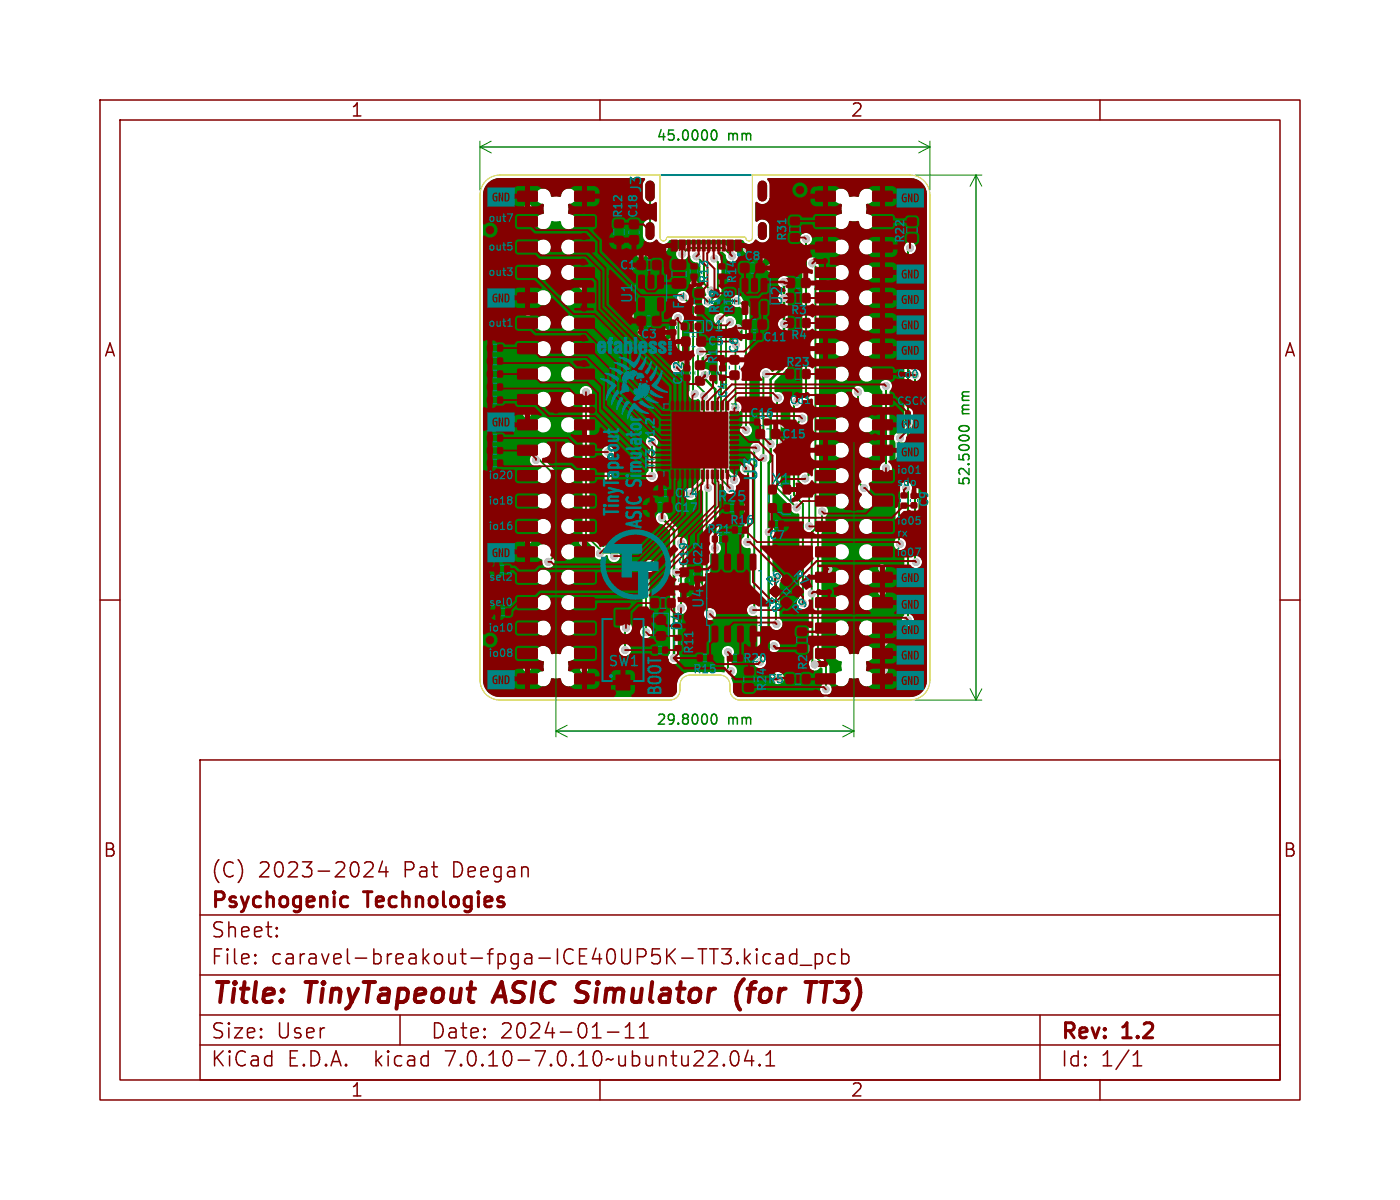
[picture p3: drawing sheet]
<svg xmlns="http://www.w3.org/2000/svg" width="140mm" height="120mm" viewBox="0 0 140 120" stroke-linecap="round" stroke-linejoin="round" font-family="sans-serif">
<defs><g id="words">
<g font-size="2.8" fill="#840000">
<text x="21" y="100.9">Title:</text>
<text x="30.7" y="100.9">TinyTapeout</text>
<text x="50.4" y="100.9">ASIC</text>
<text x="59.3" y="100.9">Simulator</text>
<text x="76" y="100.9">(for</text>
<text x="83.9" y="100.9">TT3)</text>
</g>
<g font-size="2.1" fill="#840000">
<text x="21" y="88">(C)</text>
<text x="25.8" y="88">2023-2024</text>
<text x="40.4" y="88">Pat</text>
<text x="45.4" y="88">Deegan</text>
<text x="21" y="94">Sheet:</text>
<text x="21" y="91.2">Psychogenic</text>
<text x="36.6" y="91.2">Technologies</text>
<text x="21" y="96.7">File:</text>
<text x="27.1" y="96.7">caravel-breakout-fpga-ICE40UP5K-TT3.kicad_pcb</text>
<text x="21" y="106.9">KiCad</text>
<text x="21" y="104.1">Size:</text>
<text x="27.7" y="104.1">User</text>
<text x="28.7" y="106.9">E.D.A.</text>
<text x="37.6" y="106.9">kicad</text>
<text x="43" y="104.1">Date:</text>
<text x="44.8" y="106.9">7.0.10-7.0.10~ubuntu22.04.1</text>
<text x="50" y="104.1">2024-01-11</text>
<text x="106" y="104.3">Rev:</text>
<text x="106" y="106.9">Id:</text>
<text x="110.1" y="106.9">1/1</text>
<text x="112.4" y="104.3">1.2</text>
</g>
<g font-size="1.9" fill="#008484">
<text x="62" y="51.8" transform="rotate(-90 62 51.8)">TinyTapeout</text>
<text x="64.3" y="53.1" transform="rotate(-90 64.3 53.1)">ASIC</text>
<text x="64.3" y="48.5" transform="rotate(-90 64.3 48.5)">Simulator</text>
</g>
<g font-size="1.8" fill="#840000">
<text x="35" y="11.9">1</text>
<text x="85" y="11.9">2</text>
<text x="10.3" y="35.9">A</text>
<text x="128.4" y="35.9">A</text>
<text x="10.3" y="85.9">B</text>
<text x="128.3" y="85.9">B</text>
<text x="35" y="109.9">1</text>
<text x="85" y="109.9">2</text>
</g>
<g font-size="1.7" fill="#008484">
<text x="76" y="48.3" transform="rotate(-90 76 48.3)">U3</text>
<text x="66.2" y="69.7" transform="rotate(-90 66.2 69.7)">BOOT</text>
</g>
<g font-size="1.4" fill="#008400">
<text x="65.6" y="14.3">45.0000</text>
<text x="72.8" y="14.3">mm</text>
<text x="97.2" y="41.5" transform="rotate(-90 97.2 41.5)">mm</text>
<text x="97.2" y="48.7" transform="rotate(-90 97.2 48.7)">52.5000</text>
<text x="65.6" y="72.7">29.8000</text>
<text x="72.8" y="72.7">mm</text>
</g>
<g font-size="1.4" fill="#008484">
<text x="64.3" y="19.4" transform="rotate(-90 64.3 19.4)">J3</text>
<text x="63.4" y="30.4" transform="rotate(-90 63.4 30.4)">U1</text>
<text x="68.6" y="31" transform="rotate(-90 68.6 31)">F1</text>
<text x="70.3" y="33.3">D1</text>
<text x="78.4" y="30.7" transform="rotate(-90 78.4 30.7)">U2</text>
<text x="71.6" y="50.4">R25</text>
<text x="77" y="48.6">X1</text>
<text x="68.4" y="63.2" transform="rotate(-90 68.4 63.2)">D4</text>
<text x="70.6" y="60.9" transform="rotate(-90 70.6 60.9)">U4</text>
<text x="60.8" y="66.8">SW1</text>
</g>
<g font-size="1.1" fill="#008484">
<text x="62.4" y="21.9" transform="rotate(-90 62.4 21.9)">R12</text>
<text x="63.9" y="21.9" transform="rotate(-90 63.9 21.9)">C18</text>
<text x="61.9" y="27.1">C1</text>
<text x="71" y="28.5" transform="rotate(-90 71 28.5)">R13</text>
<text x="73.8" y="28.5" transform="rotate(-90 73.8 28.5)">R14</text>
<text x="74.3" y="26.2">C8</text>
<text x="78.8" y="24.2" transform="rotate(-90 78.8 24.2)">R31</text>
<text x="90.6" y="24.4" transform="rotate(-90 90.6 24.4)">R22</text>
<text x="64" y="34">C3</text>
<text x="70.7" y="34.7">C5</text>
<text x="72" y="31.5" transform="rotate(-90 72 31.5)">R19</text>
<text x="72.1" y="31.5" transform="rotate(-90 72.1 31.5)">R17</text>
<text x="73.5" y="31.5" transform="rotate(-90 73.5 31.5)">R18</text>
<text x="74" y="35.4" transform="rotate(-90 74 35.4)">C6</text>
<text x="76.2" y="34.3">C11</text>
<text x="79" y="34.1">R4</text>
<text x="79" y="31.6">R3</text>
<text x="68.4" y="38.6" transform="rotate(-90 68.4 38.6)">C12</text>
<text x="71.9" y="36.5" transform="rotate(-90 71.9 36.5)">R1</text>
<text x="72.9" y="39.9" transform="rotate(-90 72.9 39.9)">C4</text>
<text x="74.9" y="41.9">C16</text>
<text x="78.5" y="36.8">R23</text>
<text x="65.5" y="47" transform="rotate(-90 65.5 47)">TT3</text>
<text x="65.5" y="44.1" transform="rotate(-90 65.5 44.1)">v1.2</text>
<text x="78.1" y="44">C15</text>
<text x="67.3" y="51.4">C17</text>
<text x="67.3" y="49.9">C14</text>
<text x="70.6" y="53.5">R21</text>
<text x="72.9" y="52.6">R16</text>
<text x="93" y="50.8" transform="rotate(-90 93 50.8)">C9</text>
<text x="69" y="56.7" transform="rotate(-90 69 56.7)">C19</text>
<text x="70.4" y="56.7" transform="rotate(-90 70.4 56.7)">C22</text>
<text x="76.8" y="54.1">C7</text>
<text x="77.2" y="58.9" transform="rotate(-45 77.2 58.9)">R6</text>
<text x="79" y="57.6" transform="rotate(45 79 57.6)">R7</text>
<text x="69.5" y="65.5" transform="rotate(-90 69.5 65.5)">R11</text>
<text x="76.2" y="60.3" transform="rotate(45 76.2 60.3)">R8</text>
<text x="79.8" y="61.7" transform="rotate(-45 79.8 61.7)">R9</text>
<text x="69.2" y="67.5">R15</text>
<text x="74.2" y="66.4">R20</text>
<text x="76.7" y="68.5">R5</text>
<text x="76.8" y="69.2" transform="rotate(-90 76.8 69.2)">R24</text>
<text x="80.9" y="67.1" transform="rotate(-90 80.9 67.1)">R2</text>
</g>
<g font-size="1" fill="#008484">
<text x="48.7" y="22.4">out7</text>
<text x="48.7" y="25.2">out5</text>
<text x="48.7" y="27.8">out3</text>
<text x="48.7" y="32.8">out1</text>
<text x="78.9" y="40.6">Cd1</text>
<text x="89.6" y="38">Cd0</text>
<text x="89.6" y="40.7">CSCK</text>
<text x="89.6" y="47.6">io01</text>
<text x="48.8" y="50.6">io18</text>
<text x="48.8" y="53.2">io16</text>
<text x="48.8" y="48.1">io20</text>
<text x="89.6" y="48.8">sdo</text>
<text x="89.6" y="52.6">io05</text>
<text x="89.6" y="53.8">rx</text>
<text x="48.8" y="58.2">sel2</text>
<text x="89.6" y="55.8">io07</text>
<text x="48.8" y="65.9">io08</text>
<text x="48.8" y="63.3">io10</text>
<text x="48.8" y="60.8">sel0</text>
</g>
</g></defs>
<g fill="none" stroke="#840000" stroke-width=".15">
<path d="M10 10h120v100h-120zM12 12h116v96h-116zM60 10v2M110 10v2M10 60h2M128 60h2M20 76h108v32h-108zM20 97.5h108M20 91.5h108M25.5 96.2l.1 .1-.1 .1M25.5 96.2v.1v.1M25.5 95.4v.2"/>
<path d="M25.5 96.2v.2M25.5 95.4l.1 .1-.1 .1M25.5 95.4v.1v.1M27.7 93.5v.1v.1M27.7 93.5l-.1 .1 .1 .1M27.7 92.7v.2M27.7 93.5v.2M27.7 92.7v.1v.1M27.7 92.7l-.1 .1 .1 .1M36.5 86.3l.2-.1h.3a.41 .41 0 0 1 .2 .6l-.8 .9h.9M38.2 86.1l-.3 1.1h.9M38.6 86.7v1"/>
<path d="M74.5 94.9v1.5M74.6 95.8l.4 .6M75 95.4l-.5 .5M75.7 94.9v.1M75.7 95.4v1M75.7 94.9h-.1l.1 .1M77 95.4h-.4l-.3 .3v.4l.2 .2 .1 .1 .4-.1M77.7 95.4h.1h.4l.1 .2v.8M78.3 95.7l-.5 .1a.29 .29 0 0 0-.2 .3 .29 .29 0 0 0 .2 .3l.5-.1M79.7 95.4h-.5l-.2 .3v.4l.1 .2 .1 .1 .5-.1M79.7 94.9v1.5M80 96.5h1.2"/>
<path d="M81.5 95.4h.5l.2 .3v.4l-.1 .2-.1 .1-.5-.1M81.5 95.4v1.5M83.5 95.4h-.4l-.3 .3v.4l.2 .2 .1 .1 .4-.1M84.2 95.4h.4l.3 .3v.4l-.2 .2-.1 .1-.4-.1M84.2 94.9v1.5M20 104.5h108M20 101.5h108M40 101.5v3M60 108v2M60.7 103.2h1.2M62.5 103.8h.9M62.5 102.7l.5-.4v1.5"/>
<path d="M64 103.8h.8M64 102.7l.4-.4v1.5M72.4 106.4l.1 .1-.1 .1M72.4 106.4l-.1 .1 .1 .1M72.4 106.4v.2M73.2 105.1a.36 .36 0 0 1 .6 .3 .88 .88 0 0 1-.3 1.2 .38 .38 0 0 1-.4-.3 1.17 1.17 0 0 1 .1-1.2zM74.8 105l-.3 1.1h.9M75.2 105.6v1M76 106.4v.1v.1M76 106.4l-.1 .1 .1 .1M76 106.4v.2M76.6 106.6h.9"/>
<path d="M76.6 105.5l.4-.4v1.5M104 101.5v6.5M110 108v2M113.3 106.6h.9M113.3 105.5l.4-.4v1.5"/>
</g>
<path d="M50.2 98.2l-.9 2M58.1 99.1l.5 .2M58.2 98.2h.4M74.4 97.9a2.35 2.35 0 0 0-.4 3.1M74.8 98.9h.7M75.4 98.2l-.2 .1-.1 .2-.2 1.7M82.1 98.2h1.1M82.6 98.2l-.2 2M58.6 100l-.3 .2h-.5" fill="none" stroke="#840000" stroke-width=".4"/>
<path d="M34.3 89.7h.5M34.8 90.6l-.5 .1" fill="none" stroke="#840000" stroke-width=".3"/>
<g fill="#008400" stroke="#008400" stroke-width=".1">
<circle cx="55.6" cy="64.8" r=".31"/>
<circle cx="92.2" cy="66.3" r=".31"/>
<circle cx="82.4" cy="64.1" r=".31"/>
<circle cx="56.2" cy="69.3" r=".31"/>
<circle cx="92.2" cy="26.6" r=".31"/>
<circle cx="49" cy="33.8" r=".31"/>
<circle cx="87.5" cy="43.7" r=".31"/>
<circle cx="56.2" cy="18.3" r=".31"/>
<circle cx="86.7" cy="69.3" r=".31"/>
<circle cx="92.2" cy="57" r=".31"/>
<circle cx="61.2" cy="27.7" r=".31"/>
<circle cx="61.7" cy="63.8" r=".31"/>
<circle cx="79.9" cy="25" r=".31"/>
<circle cx="60.6" cy="24" r=".31"/>
<circle cx="82.5" cy="41.2" r=".31"/>
<circle cx="58.4" cy="30.8" r=".31"/>
<circle cx="82.5" cy="43.7" r=".31"/>
<circle cx="65.1" cy="41.7" r=".31"/>
<circle cx="92.2" cy="62.1" r=".31"/>
<circle cx="58.4" cy="23.7" r=".31"/>
<circle cx="68.6" cy="42.6" r=".31"/>
<circle cx="66.4" cy="47.7" r=".31"/>
<circle cx="91.7" cy="18.4" r=".31"/>
<circle cx="86.7" cy="18.3" r=".31"/>
<circle cx="87.5" cy="41.2" r=".31"/>
<circle cx="63.5" cy="35.7" r=".31"/>
<circle cx="82.5" cy="48.9" r=".31"/>
<circle cx="49" cy="25.9" r=".31"/>
<circle cx="77.8" cy="66.1" r=".31"/>
<circle cx="92.3" cy="46.5" r=".31"/>
<circle cx="51.1" cy="69.3" r=".31"/>
<circle cx="83" cy="21" r=".31"/>
<circle cx="74.7" cy="60.1" r=".31"/>
<circle cx="55.2" cy="46" r=".31"/>
<circle cx="92.3" cy="42.3" r=".31"/>
<circle cx="76.5" cy="69.3" r=".31"/>
<circle cx="58.4" cy="36.4" r=".31"/>
<circle cx="59.2" cy="41" r=".31"/>
<circle cx="70.2" cy="64.8" r=".31"/>
<circle cx="81.6" cy="69.3" r=".31"/>
<circle cx="85.4" cy="53.5" r=".31"/>
<circle cx="91.7" cy="69.1" r=".31"/>
<circle cx="69.3" cy="55.8" r=".31"/>
<circle cx="92.2" cy="36.2" r=".31"/>
<circle cx="66.7" cy="55.6" r=".31"/>
<circle cx="55.6" cy="60.8" r=".31"/>
<circle cx="92.2" cy="31.6" r=".31"/>
<circle cx="92.2" cy="21" r=".31"/>
<circle cx="81.6" cy="18.3" r=".31"/>
<circle cx="61.3" cy="18.3" r=".31"/>
<circle cx="60" cy="43.8" r=".31"/>
<circle cx="63.8" cy="61.9" r=".31"/>
<circle cx="78.5" cy="47.1" r=".31"/>
<circle cx="76.9" cy="21.2" r=".31"/>
<circle cx="49" cy="66.5" r=".31"/>
<circle cx="77.5" cy="18.3" r=".31"/>
<circle cx="56" cy="31.4" r=".31"/>
<circle cx="58.4" cy="33.8" r=".31"/>
<circle cx="66.7" cy="58.1" r=".31"/>
<circle cx="68.9" cy="62.6" r=".31"/>
<circle cx="49" cy="61.4" r=".31"/>
<circle cx="89.6" cy="41.2" r=".31"/>
<circle cx="68.6" cy="45.4" r=".31"/>
<circle cx="75.3" cy="65.4" r=".31"/>
<circle cx="82.5" cy="46.4" r=".31"/>
<circle cx="55.6" cy="41" r=".31"/>
<circle cx="85.4" cy="61.1" r=".31"/>
<circle cx="74" cy="48.9" r=".31"/>
<circle cx="77.7" cy="63.6" r=".31"/>
<circle cx="58.3" cy="26.2" r=".31"/>
<circle cx="67.3" cy="30.6" r=".31"/>
<circle cx="85.4" cy="58.9" r=".31"/>
<circle cx="49" cy="29.8" r=".31"/>
<circle cx="62.4" cy="39" r=".31"/>
<circle cx="49" cy="20.8" r=".31"/>
<circle cx="51.1" cy="18.3" r=".31"/>
<circle cx="62.1" cy="54" r=".31"/>
<circle cx="61.3" cy="69.3" r=".31"/>
<circle cx="63.9" cy="57.6" r=".31"/>
<circle cx="75.5" cy="40.9" r=".31"/>
<circle cx="56.2" cy="51.3" r=".31"/>
<circle cx="49" cy="51.3" r=".31"/>
<circle cx="49" cy="41.9" r=".31"/>
<circle cx="66.4" cy="40.2" r=".31"/>
<circle cx="71.5" cy="57.7" r=".31"/>
<circle cx="64.2" cy="21" r=".31"/>
<circle cx="85.4" cy="50.8" r=".31"/>
<circle cx="60.2" cy="58.6" r=".31"/>
<circle cx="49" cy="56.4" r=".31"/>
<circle cx="77.5" cy="54.8" r=".31"/>
</g>
<path d="M65 18.5v1.2M76.2 18.5v1.2" fill="none" stroke="#008400" stroke-width=".95"/>
<path d="M65 22.6v1M76.2 22.6v1" fill="none" stroke="#008400" stroke-width=".9"/>
<g fill="#c2c2c2" stroke="#c2c2c2" stroke-width=".1">
<circle cx="64.1" cy="25.5" r=".35"/>
<circle cx="76" cy="25.8" r=".35"/>
<circle cx="73.8" cy="33.6" r=".35"/>
<circle cx="63" cy="31.6" r=".35"/>
<circle cx="66.4" cy="33.2" r=".35"/>
<circle cx="52.8" cy="54" r=".35"/>
<circle cx="52.8" cy="20.8" r=".35"/>
<circle cx="88.4" cy="67" r=".35"/>
<circle cx="90" cy="62.8" r=".35"/>
<circle cx="52.7" cy="41.4" r=".35"/>
<circle cx="58.3" cy="28.6" r=".35"/>
<circle cx="65" cy="25.4" r=".35"/>
<circle cx="77.1" cy="26.8" r=".35"/>
<circle cx="73.8" cy="32.8" r=".35"/>
<circle cx="82.8" cy="56.9" r=".35"/>
<circle cx="88.4" cy="64.2" r=".35"/>
<circle cx="75.4" cy="36" r=".35"/>
<circle cx="69.4" cy="28.4" r=".35"/>
<circle cx="79.4" cy="52.6" r=".35"/>
<circle cx="74.7" cy="24.9" r=".35"/>
<circle cx="65.2" cy="52.1" r=".35"/>
<circle cx="58.3" cy="54.2" r=".35"/>
<circle cx="66.4" cy="24.8" r=".35"/>
<circle cx="82.8" cy="28.4" r=".35"/>
<circle cx="78.4" cy="42.4" r=".35"/>
<circle cx="52.8" cy="31.2" r=".35"/>
<circle cx="58.4" cy="66.9" r=".35"/>
<circle cx="65" cy="49.3" r=".35"/>
<circle cx="69.8" cy="58.6" r=".35"/>
<circle cx="68.8" cy="60.1" r=".35"/>
<circle cx="70.8" cy="35.8" r=".35"/>
<circle cx="58.4" cy="21" r=".35"/>
<circle cx="78.4" cy="44.3" r=".35"/>
<circle cx="68.6" cy="36" r=".35"/>
<circle cx="67.1" cy="34.2" r=".35"/>
<circle cx="82.5" cy="23.4" r=".35"/>
<circle cx="52.7" cy="66.8" r=".35"/>
<circle cx="88.2" cy="59.2" r=".35"/>
<circle cx="88.2" cy="56.8" r=".35"/>
<circle cx="58.6" cy="39.2" r=".35"/>
<circle cx="60" cy="55.3" r=".35"/>
<circle cx="61.4" cy="55.6" r=".35"/>
<circle cx="54.8" cy="56.2" r=".35"/>
<circle cx="53.6" cy="46" r=".35"/>
<circle cx="65.2" cy="47.6" r=".35"/>
<circle cx="65.2" cy="44.2" r=".35"/>
<circle cx="80.9" cy="52.6" r=".35"/>
<circle cx="80.2" cy="41.8" r=".35"/>
<circle cx="85.8" cy="39.2" r=".35"/>
<circle cx="82.6" cy="68.9" r=".33"/>
<circle cx="86.4" cy="48.8" r=".35"/>
<circle cx="82.2" cy="51.1" r=".35"/>
<circle cx="77.8" cy="39.8" r=".35"/>
<circle cx="79.7" cy="50.7" r=".35"/>
<circle cx="88.6" cy="38.6" r=".35"/>
<circle cx="88.6" cy="46.8" r=".35"/>
<circle cx="80.5" cy="47.8" r=".35"/>
<circle cx="80.6" cy="23.9" r=".35"/>
<circle cx="69.5" cy="39.4" r=".35"/>
<circle cx="78.4" cy="32.4" r=".35"/>
<circle cx="77.1" cy="44.4" r=".35"/>
<circle cx="67.6" cy="57.2" r=".35"/>
<circle cx="71.5" cy="54.8" r=".35"/>
<circle cx="66.2" cy="51.8" r=".35"/>
<circle cx="77.4" cy="64.6" r=".35"/>
<circle cx="67.8" cy="31.8" r=".35"/>
<circle cx="76.9" cy="53.2" r=".35"/>
<circle cx="72.8" cy="65.2" r=".35"/>
<circle cx="73.1" cy="67.1" r=".35"/>
<circle cx="70.5" cy="37.5" r=".35"/>
<circle cx="67.4" cy="65.8" r=".35"/>
<circle cx="78.4" cy="28.2" r=".35"/>
<circle cx="73.5" cy="40.7" r=".35"/>
<circle cx="81.5" cy="66.4" r=".35"/>
<circle cx="81.2" cy="59.3" r=".35"/>
<circle cx="81.2" cy="26.3" r=".35"/>
<circle cx="70" cy="35.2" r=".35"/>
<circle cx="70.4" cy="39.6" r=".35"/>
<circle cx="65" cy="56.6" r=".35"/>
<circle cx="64.6" cy="63.2" r=".35"/>
<circle cx="68.2" cy="25.4" r=".35"/>
<circle cx="73.2" cy="25.6" r=".35"/>
<circle cx="74.7" cy="54.2" r=".35"/>
<circle cx="77.7" cy="62.4" r=".35"/>
<circle cx="91.6" cy="56.2" r=".35"/>
<circle cx="75.3" cy="61" r=".35"/>
<circle cx="75.6" cy="44.8" r=".35"/>
<circle cx="90.8" cy="62" r=".35"/>
<circle cx="91" cy="24.8" r=".35"/>
<circle cx="70.8" cy="48.8" r=".35"/>
<circle cx="71" cy="61.4" r=".35"/>
<circle cx="90.6" cy="48.8" r=".35"/>
<circle cx="76.3" cy="45.8" r=".35"/>
<circle cx="76.6" cy="37.4" r=".35"/>
<circle cx="90" cy="54.4" r=".35"/>
<circle cx="90" cy="43.8" r=".35"/>
<circle cx="72" cy="31.9" r=".35"/>
<circle cx="73" cy="48.8" r=".35"/>
<circle cx="69.6" cy="25.6" r=".35"/>
<circle cx="71.1" cy="29.1" r=".35"/>
<circle cx="74.6" cy="43" r=".35"/>
<circle cx="73.7" cy="30.1" r=".35"/>
<circle cx="70.8" cy="30.2" r=".35"/>
<circle cx="71.4" cy="25.9" r=".35"/>
<circle cx="73" cy="32.2" r=".35"/>
<circle cx="73.4" cy="48" r=".35"/>
<circle cx="68.1" cy="60.8" r=".35"/>
<circle cx="68.1" cy="54.3" r=".35"/>
<circle cx="62.6" cy="62.8" r=".35"/>
<circle cx="62.5" cy="65" r=".35"/>
</g>
<g fill="none" stroke="#008400" stroke-width=".2">
<path d="M67.8 31.8l.1 4.8M68.2 25.4l.6-.6h3.6l.8 .8M69.6 25.6l.8 .8v1.9l.7 .8M70.4 39.6v8.4l-1.3 1.4M70.8 30.2h.2M71.4 25.9l.4 .3v3.1M73 28v2.8M73.8 31.6v1.2M76.6 37.4l-.3 .3v8.1M80.6 23.9v15.8M80.9 40v7.5l-.4 .3M81.2 26.3l.3 .4v26.2l-.3 .3v13l.3 .2"/>
<path d="M88.6 38.6v8.2M91 24.8l-.2 .2v23.6M91.5 37.5v18.6l.1 .1M70.8 48.8l-.1 .1v12.2l.3 .3M74.8 47.1v7l-.1 .1M75.4 45v15.9M76.1 46v20.1M77.6 57.8l.1 4.6M79.4 40.4v9.1l.9 .9v9.9M89.9 43.9v10.4M90.8 49v13M72.8 65.2v1.6l.3 .3"/>
</g>
<g fill="none" stroke="#008400" stroke-width=".18">
<path d="M65 19.1v4M58.6 39.2v14.3l1.4 1.4v.4M67.8 31.8h.1M68.3 29.7l1 1v8.5l.2 .2M70 35.2l-.2 .2v3.2l.6 .6v.4M72.1 32v15.9l.9 .9M73 32.2l-.4 .4v14.6l.8 .8M73.5 34.5v6.2M73.9 30.1l.7 .7v12.2M77.8 39.8l-.1 .1v8.9l2 1.9M85.8 39.2v9l.6 .6M53.6 46h.4l1.4 1.4v8.2l-.6 .6"/>
<path d="M60.8 45.2v9.8l.6 .6M65 56.6l-.4 .4v6.2M65.2 44.2v3.4M68.1 54.3l.2 .2v3l-.2 .2v3.1M75.6 44.8l-.2 .2M80.2 41.8l-.4 .4v5.9l1.1 1.1v3.4M82.2 51.1v1.6l-.4 .4v12.8l.8 .8v2.2M89.9 54.3l.1 .1M90 43.8l-.1 .1M62.6 62.8l-.1 .1v2.1M75.4 60.9l-.1 .1M81.6 69.3l.2 .3h4.6l.3-.3"/>
</g>
<path d="M70.5 37.5v.4l1 1v15.9M78.4 28.2v8.4l-1.3 1.4v8.1l-.2 .2v20.6l.9 .9M66.2 51.8l1.2 1.2v4l.2 .2-.2 .3v8.3M76.9 64.6h.5" fill="none" stroke="#008400" stroke-width=".25"/>
<path d="M48.7 18.4l.6-.4 .7-.2h14.5v.1l-.2 .5v1.3v.3l.4 .4v1.6l-.4 .5v1.2a.77 .77 0 0 0 .6 .6 .77 .77 0 0 0 .8-.3h.1a.65 .65 0 0 0 .6 .4 .65 .65 0 0 0 .5-.4h7.3l.1 .1a.64 .64 0 0 0 .7 .3 .64 .64 0 0 0 .5-.4h.2a.71 .71 0 0 0 .7 .2 .71 .71 0 0 0 .5-.6v-1l-.1-.4h6.6a.77 .77 0 0 0 .8 .7 .77 .77 0 0 0 .7-.8h.9l.1 .1a.77 .77 0 0 0 .8 .7 .77 .77 0 0 0 .7-.8 .77 .77 0 0 0-.7-.7l-.1-1a.78 .78 0 0 0 .8-.7 .78 .78 0 0 0-.7-.8 .78 .78 0 0 0-.8 .7l-.9 .1-.1-.1a.77 .77 0 0 0-.8-.7 .77 .77 0 0 0-.7 .8 .77 .77 0 0 0 .7 .7l.1 .9-.1 .1a.77 .77 0 0 0-.7 .8h-6.6a.91 .91 0 0 0-1.2 0l-.1-.1v-1.8l.1-.1h.1a.73 .73 0 0 0 .8 .2 .73 .73 0 0 0 .5-.6v-1.4l-.3-.4 .1-.2h14.2a1.7 1.7 0 0 1 1.7 1.7v48.5a1.7 1.7 0 0 1-1.7 1.7h-8.1l-.1-.1a.68 .68 0 0 0 .1-1.2v-.5h.5a.77 .77 0 0 0 .8 .7 .77 .77 0 0 0 .7-.7l.7-.1a.25 .25 0 0 1 .3 .1 .25 .25 0 0 1 .1 .2 .77 .77 0 0 0 1.3 .2 .77 .77 0 0 0-.6-1.2l-.1-1a.78 .78 0 0 0 .8-.7 .78 .78 0 0 0-.7-.8 .78 .78 0 0 0-.8 .8h-.9l-.1-.1a.77 .77 0 0 0-.8-.7 .77 .77 0 0 0-.7 .8 .77 .77 0 0 0 .7 .7l.1 .9-.1 .1a.77 .77 0 0 0-.7 .8h-.5v-1.3l-.8-.9v-2.9h1.3a.76 .76 0 0 0 .7 .8 .76 .76 0 0 0 .8-.8h1v.2a.77 .77 0 0 0 1.3 .4 .77 .77 0 0 0-.2-1.3 .77 .77 0 0 0-1.1 .7h-1a.77 .77 0 0 0-.8-.8 .77 .77 0 0 0-.7 .8h-1.3v-2.5h1.3v.2a.76 .76 0 0 0 .8 .5 .76 .76 0 0 0 .7-.7h1v.2a.77 .77 0 0 0 1.3 .3 .77 .77 0 0 0-.2-1.2 .77 .77 0 0 0-1.1 .7h-1v-.1a.77 .77 0 0 0-.8-.7 .77 .77 0 0 0-.7 .8h-1.3v-2.5h1.3v.1a.76 .76 0 0 0 .8 .6 .76 .76 0 0 0 .7-.7h1v.1a.77 .77 0 0 0 1.3 .4 .77 .77 0 0 0-.2-1.3 .77 .77 0 0 0-1.1 .8h-1v-.1a.77 .77 0 0 0-.8-.7 .77 .77 0 0 0-.7 .8h-1.3v-2.6h1.3v.2a.76 .76 0 0 0 .8 .5 .76 .76 0 0 0 .7-.7h1v.2a.77 .77 0 0 0 1.3 .3 .77 .77 0 0 0-.2-1.2 .77 .77 0 0 0-1.1 .7h-1v-.1a.77 .77 0 0 0-.8-.7 .77 .77 0 0 0-.7 .8h-1.3v-.8h7.3v.1a.64 .64 0 0 0 .9 .4l.1 .2v6.3a.63 .63 0 0 0-.1 1 .63 .63 0 0 0 1 0 .63 .63 0 0 0-.1-1v-4.5l.1-.2a.63 .63 0 0 0 .9-.2 .63 .63 0 0 0-.3-.9v-17.5a.67 .67 0 0 0 .1-.9 .67 .67 0 0 0-.8-.3v-11.5a.62 .62 0 0 0 .4-.8 .62 .62 0 0 0-.8-.4 .62 .62 0 0 0-.4 .9v18l-.1 .2a.63 .63 0 0 0-.8 .1 .63 .63 0 0 0 .1 .9v9.6l-.2 .5h-7.3v-1.1l.4-.4v-.2h.9v.1a.76 .76 0 0 0 .8 .6 .76 .76 0 0 0 .7-.7h1v.1a.77 .77 0 0 0 1.3 .4 .77 .77 0 0 0-.2-1.3 .77 .77 0 0 0-1.1 .8h-1v-.1a.77 .77 0 0 0-.8-.7 .77 .77 0 0 0-.7 .8h-.9v-1a.65 .65 0 0 0 .2-.8 .65 .65 0 0 0-.7-.4l-.1-.4h1.5a.77 .77 0 0 0 1.1 .7 .77 .77 0 0 0 .1-1.3 .77 .77 0 0 0-1.2 .5v.1h-1.5v-2.5h1.5a.77 .77 0 0 0 1.1 .6 .77 .77 0 0 0 .1-1.3 .77 .77 0 0 0-1.2 .5v.2h-1.5v-2.5h1.5a.77 .77 0 0 0 1.1 .6 .77 .77 0 0 0 .1-1.3 .77 .77 0 0 0-1.2 .5v.2h-1.5v-2.6h1.5a.77 .77 0 0 0 1.1 .7 .77 .77 0 0 0 .1-1.3 .77 .77 0 0 0-1.2 .4v.2h-1.5v-2.5h1.5a.76 .76 0 0 0 .7 .7 .76 .76 0 0 0 .8-.7 .76 .76 0 0 0-.6-.8h.9l.3 .6v8.4l.3 .5a.79 .79 0 0 0 .4 .7 .78 .78 0 0 0-.1 1.2 .78 .78 0 0 0 1.2-.1 .78 .78 0 0 0-.4-1.1l-.1-.2a.77 .77 0 0 0 .1-.9 .78 .78 0 0 0 .5-.8 .78 .78 0 0 0-.6-.7h1.2v.2a.63 .63 0 0 0 1 .3 .63 .63 0 0 0 0-1.1v-7.1a.62 .62 0 0 0 0-.9 .62 .62 0 0 0-.9 0 .62 .62 0 0 0 .1 1v7.1l-.2 .5h-1.4l-.3 .1-.2-.1v-1l.1-.1a.79 .79 0 0 0 1.2-.6 .79 .79 0 0 0-1.1-.8l-.2-.1v-.9l.1-.1a.79 .79 0 0 0 1.2-.7 .79 .79 0 0 0-1.1-.7l-.2-.1v-1l.1-.1a.79 .79 0 0 0 1.2-.5 .79 .79 0 0 0-.9-.9 .64 .64 0 0 0-.7-.6 .64 .64 0 0 0-.6 .6h-1a.78 .78 0 0 0-.8 .8h-1.5v-2.6h1.5v.2a.76 .76 0 0 0 .8 .6 .76 .76 0 0 0 .7-.8h1v.2a.77 .77 0 0 0 1.3 .4 .77 .77 0 0 0-.2-1.3 .77 .77 0 0 0-1.1 .7h-1a.77 .77 0 0 0-.8-.8 .77 .77 0 0 0-.7 .8h-1.5v-2.5h1.5v.2a.76 .76 0 0 0 .8 .5 .76 .76 0 0 0 .7-.7h1v.2a.77 .77 0 0 0 1.3 .3 .77 .77 0 0 0-.2-1.2 .77 .77 0 0 0-1.1 .7h-1v-.1a.77 .77 0 0 0-.8-.7 .77 .77 0 0 0-.7 .8h-1.5v-2.5h1.5v.1a.76 .76 0 0 0 .8 .6 .76 .76 0 0 0 .7-.7h1v.1a.77 .77 0 0 0 1.3 .4 .77 .77 0 0 0-.2-1.3 .77 .77 0 0 0-1.1 .8h-1v-.1a.77 .77 0 0 0-.8-.7 .77 .77 0 0 0-.7 .8h-1.5v-2.6h1.5v.2a.76 .76 0 0 0 .8 .5 .76 .76 0 0 0 .7-.7h1v.2a.77 .77 0 0 0 1.3 .3 .77 .77 0 0 0-.2-1.2 .77 .77 0 0 0-1.1 .7h-1v-.1a.77 .77 0 0 0-.8-.7 .77 .77 0 0 0-.7 .8h-1.5v-2.5h1.5v.2a.76 .76 0 0 0 .8 .5 .76 .76 0 0 0 .7-.7h1v.2a.77 .77 0 0 0 1.3 .3 .77 .77 0 0 0-.2-1.3 .77 .77 0 0 0-1.1 .8h-1v-.1a.77 .77 0 0 0-.8-.7 .77 .77 0 0 0-.7 .8h-1.5v-.8a.78 .78 0 0 0-.9-.8v-.1v-.9h2.4a.76 .76 0 0 0 .7 .8 .76 .76 0 0 0 .8-.8h1v.2a.77 .77 0 0 0 1.3 .4 .77 .77 0 0 0-.2-1.3 .77 .77 0 0 0-1.1 .7h-1a.77 .77 0 0 0-.8-.8 .77 .77 0 0 0-.7 .8h-2.4v-.2a.63 .63 0 0 0 .1-1 .63 .63 0 0 0-1 0 .63 .63 0 0 0 .1 1v15.2v.1h-.2a.61 .61 0 0 0-.8-.1 .61 .61 0 0 0-.2 .8v8.8l-.1 .2-.8-.9v-8.2a.66 .66 0 0 0 .3-.7 .66 .66 0 0 0-.5-.5h-.4v-.1l-.1-.9 1.4-1.5v-3.9a.61 .61 0 0 0 0-.8v-1.7a.73 .73 0 0 0 0-1v-.6a.61 .61 0 0 0 .1-.9 .61 .61 0 0 0-.9 0 .61 .61 0 0 0 0 .8v.8a.62 .62 0 0 0 0 .8v1.8a.61 .61 0 0 0 0 .8v3.6l-.7 .8-.2-.1a.64 .64 0 0 0-.8-.2 .64 .64 0 0 0-.3 .8v6.4l-.2 .2a.61 .61 0 0 0-.6 .1 .61 .61 0 0 0-.1 .7v1.2l-.2 .1a.62 .62 0 0 0-.9 .3 .62 .62 0 0 0 .4 .8v6.2a.65 .65 0 0 0-.2 .8 .65 .65 0 0 0 .8 .3l.1 5.6a.63 .63 0 0 0-.3 .9 .63 .63 0 0 0 .8 .2l.1 .2v3.9a.65 .65 0 0 0-.3 .7 .65 .65 0 0 0 .6 .5l.4-.1 .2 .4 .6 .7a.61 .61 0 0 0 .6 .6 .61 .61 0 0 0 .6-.6 .61 .61 0 0 0-.6-.6l-.5-.5v-1.4a.67 .67 0 0 0 .7-.7 .67 .67 0 0 0-.7-.7v-.8v-.1a.66 .66 0 0 0 .9-.3 .66 .66 0 0 0-.2-.9v-3.5a.62 .62 0 0 0 .1-.8 .62 .62 0 0 0-.7-.3l-.1-.1v-3.4a.73 .73 0 0 0 0-1v-3.6l.2-.1 1.6 1.7a.64 .64 0 0 0 .8 .7v.1v8.3a.62 .62 0 0 0-.1 .9 .62 .62 0 0 0 1 0l.1 .2v5.3a.64 .64 0 0 0 .3 .8 .64 .64 0 0 0 .8-.3l.3 .2-.1 1.6a.6 .6 0 0 0 .2 1v.1l-.1 .1h-8.3a.7 .7 0 0 1-.7-.7v-.6l-.2-.6 .1-.1a.65 .65 0 0 0 .5-.7 .65 .65 0 0 0-.5-.6v-.6a.63 .63 0 0 0 .1-1 .63 .63 0 0 0-1 0 .63 .63 0 0 0 .1 1v1a.29 .29 0 0 1-.1 .4h-3.3a1.3 1.3 0 0 0-1.3 1.2v.6a.7 .7 0 0 1-.7 .7h-17a1.7 1.7 0 0 1-1.7-1.8h5.3v.1a.77 .77 0 0 0 .8 .6 .77 .77 0 0 0 .7-.7l.7-.1a.25 .25 0 0 1 .3 .1 .25 .25 0 0 1 .1 .2 .77 .77 0 0 0 1.3 .2 .77 .77 0 0 0-.6-1.2l-.1-1a.8 .8 0 0 0 .8-1.1h4.3v.1a.63 .63 0 0 0 1 .4 .63 .63 0 0 0-.1-1.1l.1-1 .2-.2h.9a.63 .63 0 0 0 .9 .5 .63 .63 0 0 0 0-1.1l.1-5.3a.63 .63 0 0 0 .6-.7 .63 .63 0 0 0-.7-.6 .63 .63 0 0 0-.6 .7v.2v5.7l-.3 .6h-.9v-.1a.62 .62 0 0 0-.2-.8 .62 .62 0 0 0-.8 .1 .62 .62 0 0 0 .1 .9v1.1l-.3 .6h-4.3a.77 .77 0 0 0-.9-.4 .77 .77 0 0 0-.6 .8h-.9l-.1-.1a.77 .77 0 0 0-.8-.7 .77 .77 0 0 0-.7 .8 .77 .77 0 0 0 .7 .7l.1 .9-.1 .1a.77 .77 0 0 0-.7 .8h-5.3v-5.1h5.3v.2a.76 .76 0 0 0 .8 .6 .76 .76 0 0 0 .7-.8h1v.2a.77 .77 0 0 0 1.3 .4 .77 .77 0 0 0-.2-1.3 .77 .77 0 0 0-1.1 .7h-1a.77 .77 0 0 0-.8-.8 .77 .77 0 0 0-.7 .8h-5.3v-2.5h5.3v.2a.76 .76 0 0 0 .8 .5 .76 .76 0 0 0 .7-.7h1v.2a.77 .77 0 0 0 1.3 .3 .77 .77 0 0 0-.2-1.2 .77 .77 0 0 0-1.1 .7h-1v-.1a.77 .77 0 0 0-.8-.7 .77 .77 0 0 0-.7 .8h-5.3v-2.5h5.3v.1a.76 .76 0 0 0 .8 .6 .76 .76 0 0 0 .7-.7h1v.1a.77 .77 0 0 0 1.3 .4 .77 .77 0 0 0-.2-1.3 .77 .77 0 0 0-1.1 .8h-1v-.1a.77 .77 0 0 0-.8-.7 .77 .77 0 0 0-.7 .8h-5.3v-11.8h4.7v.2a.65 .65 0 0 0 1 .3l.2 .2-.1 .1a.77 .77 0 0 0-.4 1.2 .77 .77 0 0 0 1.2 .1l.2 .1v1.2l-.2 .2a.77 .77 0 0 0-1.1-.1 .77 .77 0 0 0 0 1.1 .77 .77 0 0 0 1.1 0l.2 .2v1.2l-.2 .1a.78 .78 0 0 0-1.1 0 .78 .78 0 0 0 0 1.1 .78 .78 0 0 0 1.1 0l.2 .1v1.2l-.2 .2a.78 .78 0 0 0-1.2 .1 .78 .78 0 0 0 .5 1.2 .65 .65 0 0 0 .6 .8 .65 .65 0 0 0 .7-.8l.2-.3v-.5h.4v.2a.77 .77 0 0 0 1.3 .3 .77 .77 0 0 0-.2-1.2 .77 .77 0 0 0-1.1 .7h-.4v-2.5h.4v.1a.77 .77 0 0 0 1.3 .4 .77 .77 0 0 0-.2-1.3 .77 .77 0 0 0-1.1 .8h-.4v-2.6h.4v.2a.77 .77 0 0 0 1.3 .4 .77 .77 0 0 0-.2-1.3 .77 .77 0 0 0-1.1 .7h-.4v-2.5h.4v.2a.77 .77 0 0 0 1.3 .3 .77 .77 0 0 0-.2-1.2 .77 .77 0 0 0-1.1 .7h-.4v-.4l-1.3-1.3v-.1l.5-.3 .2-.4h1v.1a.77 .77 0 0 0 1.3 .4 .77 .77 0 0 0-.2-1.3 .77 .77 0 0 0-1.1 .8h-1v-.1a.78 .78 0 0 0-1-.7 .78 .78 0 0 0-.5 1l-.4 .3-.2 .4h-4.7v-3.5h5.3a.76 .76 0 0 0 .7 .7 .76 .76 0 0 0 .8-.7h1v.2a.77 .77 0 0 0 1.3 .3 .77 .77 0 0 0-.2-1.2 .77 .77 0 0 0-1.1 .7h-1v-.1a.77 .77 0 0 0-.8-.7 .77 .77 0 0 0-.7 .8h-5.3v-2.5h5.3v.2a.76 .76 0 0 0 .8 .5 .76 .76 0 0 0 .7-.7h1v.2a.76 .76 0 0 0 1.3 .3 .76 .76 0 0 0-.4-1.3h1l.3 .6v13.8v.1l1.2 1.2v.1a.62 .62 0 0 0 .3 .9 .62 .62 0 0 0 .8-.4h.1a.63 .63 0 0 0 .7 .7 .63 .63 0 0 0 .6-.8 .7 .7 0 0 0-.8-.4l-.1-.2v-3h4.5v.2a.61 .61 0 0 0 .6 .4l.8 .8v12.2a.61 .61 0 0 0 0 .8 .61 .61 0 0 0 .8 0 .61 .61 0 0 0 0-.8v-3.9l.1-.1a.66 .66 0 0 0 .7-.3 .66 .66 0 0 0-.2-.9v-2.3l.3-.4v-3a.63 .63 0 0 0-.2-.6 .63 .63 0 0 0-.6-.2l-.1-.1-.1-.8-.9-.9a.63 .63 0 0 0-.5-.7 .63 .63 0 0 0-.7 .6h-4.5v-4.2h3.5v.1a.63 .63 0 0 0 1 .4 .63 .63 0 0 0-.1-1.1l.1-2.3a.62 .62 0 0 0 0-.9 .62 .62 0 0 0-.9 0 .62 .62 0 0 0 .2 1v2.2l-.3 .6h-3.5v-1.8a.63 .63 0 0 0 .2-1 .63 .63 0 0 0-1 0 .63 .63 0 0 0 .2 1v8.8l-.2 .1-1.4-1.4 .1-13.6a.61 .61 0 0 0-.1-1 .61 .61 0 0 0-.9 .5h-1a.78 .78 0 0 0-.9 .8h-1v-.1a.77 .77 0 0 0-.8-.7 .77 .77 0 0 0-.7 .8h-5.3v-2.6h5.3v.2a.76 .76 0 0 0 .8 .6 .76 .76 0 0 0 .7-.8h1v.2a.76 .76 0 0 0 1.3 .4 .76 .76 0 0 0-.2-1.3h9.9v.2a.61 .61 0 0 0 .8 .4 .61 .61 0 0 0 .3-.9v-4.1a.64 .64 0 0 0 0-.9 .64 .64 0 0 0-.9 .1 .64 .64 0 0 0 .2 .9v3.6l-.3 .4-.1 .3h-10a.76 .76 0 0 0-1 .7h-1a.77 .77 0 0 0-.8-.8 .77 .77 0 0 0-.7 .8h-5.3v-2.5h5.3v.2a.76 .76 0 0 0 .8 .5 .76 .76 0 0 0 .7-.7h1v.2a.77 .77 0 0 0 1.3 .3 .77 .77 0 0 0-.2-1.2 .77 .77 0 0 0-1.1 .7h-1v-.1a.77 .77 0 0 0-.8-.7 .77 .77 0 0 0-.7 .8h-5.3v-2.5h5.3v.1a.76 .76 0 0 0 .8 .6 .76 .76 0 0 0 .7-.7h1v.1a.77 .77 0 0 0 1.3 .4 .77 .77 0 0 0-.2-1.3 .77 .77 0 0 0-1.1 .8h-1v-.1a.77 .77 0 0 0-.8-.7 .77 .77 0 0 0-.7 .8h-5.3v-2.6h5.3v.2a.76 .76 0 0 0 .8 .5 .76 .76 0 0 0 .7-.7h1v.2a.76 .76 0 0 0 .9 .5 .76 .76 0 0 0 .6-.8h10.1v.2a.72 .72 0 0 0 .8 .4l.5 .6v8.2a.63 .63 0 0 0 .1 .7 .63 .63 0 0 0 .7 .1l.2 .3v7.7l-.8 .8a.63 .63 0 0 0-.8 .6 .63 .63 0 0 0 .7 .7 .63 .63 0 0 0 .6-.8l.4-.3h.1l.1 .3 .1 12a.63 .63 0 0 0 .6 .8 .63 .63 0 0 0 .5-.9l-.5-.4v-5.3l.1-.1a.66 .66 0 0 0 .9-.1 .66 .66 0 0 0-.1-.9v-5.9h.2l.3 .3a.62 .62 0 0 0 .7 .7 .62 .62 0 0 0 .5-.8 .65 .65 0 0 0 .4-.8 .65 .65 0 0 0-.8-.4l-.3-.4v-5.7l.1-.1h.1a.63 .63 0 0 0 1-.1l.2 .1-.1 1.3a.62 .62 0 0 0 0 .9 .62 .62 0 0 0 .9 0 .62 .62 0 0 0-.2-1v-11.6v-.2l-.6-.6a.62 .62 0 0 0-.7-.5 .62 .62 0 0 0-.5 .8 .62 .62 0 0 0 .9 .4l.3 .3v3l-.1 .1h-.1a.62 .62 0 0 0-1-.1l-.1 .1-.1-.1 .1-1.1a.64 .64 0 0 0 .6-.9 .64 .64 0 0 0-1-.3 .62 .62 0 0 0-1-.3 .62 .62 0 0 0 .1 1v6h-.1l-.6-.5v-.1a.61 .61 0 0 0-.1-.7 .61 .61 0 0 0-.6-.2l-.2-.1v-1l.1-.1a.61 .61 0 0 0 .4-.8 .61 .61 0 0 0-.8-.3l-.1-.1v-3.8l-.1-.2-.7-.7a.61 .61 0 0 0-.6-.7 .61 .61 0 0 0-.6 .6h-10.1v-.1a.77 .77 0 0 0-.9-.6 .77 .77 0 0 0-.6 .8h-1v-.1a.77 .77 0 0 0-.8-.7 .77 .77 0 0 0-.7 .8h-5.3v-2.5h5.3v.2a.76 .76 0 0 0 .8 .5 .76 .76 0 0 0 .7-.7h1v.2a.77 .77 0 0 0 1.3 .3 .77 .77 0 0 0-.2-1.3 .77 .77 0 0 0-1.1 .8h-1v-.1a.77 .77 0 0 0-.8-.7 .77 .77 0 0 0-.7 .8h-5.3v-2.6h5.3v.2a.76 .76 0 0 0 .8 .6 .76 .76 0 0 0 .7-.8h1v.2a.77 .77 0 0 0 1.1 .5h10.4v.1a.62 .62 0 0 0 .6 .5 .62 .62 0 0 0 .6-.5h.2v.1a.69 .69 0 0 0 .8 .7l.2 .3 .1 1.8 .4 .6 .1 .5a.63 .63 0 0 0-.2 1.1 .63 .63 0 0 0 1-.4l.8-.9v-3.1l-.2-.5-.3-.4 .1-.1h.5l.3 .3a.63 .63 0 0 0 .6 .7 .63 .63 0 0 0 .6-.7 .63 .63 0 0 0-.7-.5l-.7-.6h-3.6l-.2 .1-.3 .3a.61 .61 0 0 0-.7 .6h-10.4a.76 .76 0 0 0 .1-1.4 .76 .76 0 0 0-1.2 .7h-1a.77 .77 0 0 0-.8-.8 .77 .77 0 0 0-.7 .8h-5.3v-2.5h5.3v.2a.78 .78 0 0 0 .9 .5 .78 .78 0 0 0 .6-.8h.9l.1 .1a.77 .77 0 0 0 .8 .7 .77 .77 0 0 0 .7-.8 .77 .77 0 0 0-.7-.7l-.1-1a.78 .78 0 0 0 .8-.7 .78 .78 0 0 0-.7-.8 .78 .78 0 0 0-.8 .7l-.9 .1-.1-.1a.77 .77 0 0 0-.8-.7 .77 .77 0 0 0-.7 .8 .77 .77 0 0 0 .7 .7l.1 .9-.1 .1a.77 .77 0 0 0-.7 .8h-5.3v-2.9l.2-.5z" fill="#008400"/>
<g fill="#840000">
<path d="M90.5 41.3h.6v1h-.6z"/>
<path d="M79.7 39.3h1v.4h-1z"/>
<path d="M81.9 59h1v.4h-1z"/>
<path d="M81.5 25.9h1v.4h-1z"/>
<path d="M81.5 66.1h1v.6h-1z"/>
</g>
<g fill="#840000" stroke="#840000" stroke-width=".1">
<path d="M49.8 43.5h.4v.6h-.4z"/>
<path d="M48.8 43.5h.4v.6h-.4z"/>
<path d="M49.8 44.8h.4v.5h-.4z"/>
<path d="M48.8 44.8h.4v.5h-.4z"/>
<path d="M49.8 38.4h.4v.6h-.4z"/>
<path d="M48.8 38.4h.4v.6h-.4z"/>
<path d="M49.8 34.5h.4v.6h-.4z"/>
<path d="M48.8 34.5h.4v.6h-.4z"/>
<path d="M49.8 39.7h.4v.6h-.4z"/>
<path d="M48.8 39.7h.4v.6h-.4z"/>
<path d="M49.8 46h.4v.6h-.4z"/>
<path d="M48.8 46h.4v.6h-.4z"/>
<path d="M49.8 37.1h.4v.6h-.4z"/>
<path d="M48.8 37.1h.4v.6h-.4z"/>
<path d="M49.8 35.8h.4v.6h-.4z"/>
<path d="M48.8 35.8h.4v.6h-.4z"/>
<path d="M66.4 50.3h.2h.6v.2v.7h-.2h-.6l-.1-.2z"/>
<path d="M64.8 50.3h.2h.6l.1 .2-.1 .7h-.2h-.6v-.2z"/>
<path d="M57.5 67.4h1.9v.9l-.1 .1h-1.8z"/>
<path d="M51.8 67.4h1.9v.9l-.1 .1h-1.8z"/>
<path d="M57.5 64.9l1.9-.1v1l-.1 .1-1.8-.1z"/>
<path d="M51.8 64.9l1.9-.1v1l-.1 .1-1.8-.1z"/>
<path d="M57.5 62.3h1.9v.9l-.1 .1h-1.8z"/>
<path d="M51.8 62.3h1.9v.9l-.1 .1h-1.8z"/>
<path d="M57.5 59.8h1.9v.9l-.1 .1h-1.8z"/>
<path d="M51.8 59.8h1.9v.9l-.1 .1h-1.8z"/>
<path d="M57.5 57.2h1.9v1h-.1h-1.8z"/>
<path d="M51.8 57.2h1.9v1h-.1h-1.8z"/>
<path d="M57.5 54.7h1.9v.9l-.1 .1h-1.8z"/>
<path d="M51.8 54.7h1.9v.9l-.1 .1h-1.8z"/>
<path d="M57.5 52.2l1.9-.1v1l-.1 .1-1.8-.1z"/>
<path d="M51.8 52.2l1.9-.1v1l-.1 .1-1.8-.1z"/>
<path d="M57.5 49.6h1.9v.9l-.1 .1h-1.8z"/>
<path d="M51.8 49.6h1.9v.9l-.1 .1h-1.8z"/>
<path d="M57.5 47.1h1.9v.9l-.1 .1h-1.8z"/>
<path d="M51.8 47.1h1.9v.9l-.1 .1h-1.8z"/>
<path d="M57.5 44.5h1.9v1h-.1h-1.8z"/>
<path d="M51.8 44.5h1.9v1h-.1h-1.8z"/>
<path d="M57.5 42h1.9v.9l-.1 .1h-1.8z"/>
<path d="M51.8 42h1.9v.9l-.1 .1h-1.8z"/>
<path d="M57.5 39.5l1.9-.1v1l-.1 .1-1.8-.1z"/>
<path d="M51.8 39.5l1.9-.1v1l-.1 .1-1.8-.1z"/>
<path d="M57.5 36.9h1.9v.9l-.1 .1h-1.8z"/>
<path d="M51.8 36.9h1.9v.9l-.1 .1h-1.8z"/>
<path d="M57.5 34.4h1.9v.9l-.1 .1h-1.8z"/>
<path d="M51.8 34.4h1.9v.9l-.1 .1h-1.8z"/>
<path d="M57.5 31.8h1.9v1h-.1h-1.8z"/>
<path d="M51.8 31.8h1.9v1h-.1h-1.8z"/>
<path d="M57.5 29.3h1.9v.9l-.1 .1h-1.8z"/>
<path d="M51.8 29.3h1.9v.9l-.1 .1h-1.8z"/>
<path d="M57.5 26.8l1.9-.1v1l-.1 .1-1.8-.1z"/>
<path d="M51.8 26.8l1.9-.1v1l-.1 .1-1.8-.1z"/>
<path d="M57.5 24.2h1.9v.9l-.1 .1h-1.8z"/>
<path d="M51.8 24.2h1.9v.9l-.1 .1h-1.8z"/>
<path d="M57.5 21.7h1.9v.9l-.1 .1h-1.8z"/>
<path d="M51.8 21.7h1.9v.9l-.1 .1h-1.8z"/>
<path d="M57.5 19.1h1.9v1h-.1h-1.8z"/>
<path d="M51.8 19.1h1.9v1h-.1h-1.8z"/>
<path d="M72 37.5h.5v.5h-.5z"/>
<path d="M72 36.6h.5v.5h-.5z"/>
<path d="M68 56.8h.1h.7l.1 .2-.1 .6-.1 .1-.7-.1-.1-.2z"/>
<path d="M68 58.4l.1-.1 .7 .1 .1 .2-.1 .6h-.1h-.7l-.1-.2z"/>
<path d="M79.1 21.8h.8v.6h-.8z"/>
<path d="M79.1 23.4h.8v.7h-.8z"/>
<path d="M72.5 29h.9v.7h-.9z"/>
<path d="M71 29h.9v.7h-.9z"/>
<path d="M78.5 57.5h.3l.4 .5-.6 .6-.5-.5z"/>
<path d="M79.7 58.7h.3l.3 .4-.6 .6-.5-.5z"/>
<path d="M91.1 50.3h.6v.5h-.6z"/>
<path d="M91.1 49.3h.6v.5h-.6z"/>
<path d="M80.3 67.5h.7v.8h-.7z"/>
<path d="M78.6 67.5h.7v.8h-.7z"/>
<path d="M63 22.1l.1-.1 .7 .1 .1 .1-.1 .6-.1 .1-.7-.1-.1-.1z"/>
<path d="M63 23.6l.1-.1 .7 .1 .1 .2-.1 .6h-.1h-.7l-.1-.2z"/>
<path d="M90.8 21.8h.8v.7h-.8z"/>
<path d="M90.8 23.5h.8v.7h-.8z"/>
<path d="M76.1 27.9h.5h.1v1.1l-.1 .2h-.3l-.2-.1z"/>
<path d="M75.2 27.9h.4h.1v1.1v.2h-.4l-.1-.1z"/>
<path d="M74.2 27.9h.5h.1v1.1l-.1 .2h-.3l-.2-.1z"/>
<path d="M74.2 30.2l.5-.1 .1 .1v1.1l-.1 .1-.3 .1-.2-.1z"/>
<path d="M76.1 30.2l.5-.1 .1 .1v1.1l-.1 .1-.3 .1-.2-.1z"/>
<path d="M90.1 50.3h.6v.5h-.6z"/>
<path d="M90.1 49.3h.6v.5h-.6z"/>
<path d="M74.5 68.4h.8v.7h-.8z"/>
<path d="M74.5 66.8h.8v.6h-.8z"/>
<path d="M73 37.1h.2h.7v.2v.6l-.2 .1-.7-.1v-.2z"/>
<path d="M73 35.6l.2-.1 .7 .1v.1v.7h-.2h-.7v-.2z"/>
<path d="M80.3 37h.7v.8h-.7z"/>
<path d="M78.6 37h.7v.8h-.7z"/>
<path d="M50.6 60.9h.4v.6h-.4z"/>
<path d="M49.6 60.9h.4v.6h-.4z"/>
<path d="M78.4 50.4h.6v.8h-.6z"/>
<path d="M78.4 48.6h.6v.7h-.6z"/>
<path d="M76.9 48.6h.7v.7h-.7z"/>
<path d="M76.9 50.4h.7v.8h-.7z"/>
<path d="M77 59l.6-.4 .5 .5-.6 .6-.5-.4z"/>
<path d="M78.6 59.8h.3l.3 .4-.6 .6-.5-.5z"/>
<path d="M72.8 65.5h.4v.6h-.4z"/>
<path d="M73.8 65.5h.4v.6h-.4z"/>
<path d="M65.1 59.9h.7v.8h-.7z"/>
<path d="M66.8 59.9h.7v.8h-.7z"/>
<path d="M75.7 33.4h.5v.5h-.5z"/>
<path d="M74.7 33.4h.5v.5h-.5z"/>
<path d="M65.7 61.6h.1h.7l.1 .2-.1 .6h-.1h-.7l-.1-.2z"/>
<path d="M65.7 63.2l.1-.1 .7 .1 .1 .2-.1 .6h-.1h-.7l-.1-.2z"/>
<path d="M78.6 27.9l.2-.1 .6 .1 .1 .1-.1 .7-.1 .1-.7-.1v-.1z"/>
<path d="M80.2 27.9l.2-.1 .6 .1v.1v.7l-.2 .1-.6-.1-.1-.1z"/>
<path d="M65.3 31.7l.1-.1 .7 .1v.2v.6l-.2 .1-.6-.1-.1-.2z"/>
<path d="M63.7 31.7l.2-.1 .6 .1 .1 .2-.1 .6-.2 .1-.6-.1v-.2z"/>
<path d="M69.5 29h.9v.7h-.9z"/>
<path d="M69.5 30.6h.9v.7h-.9z"/>
<path d="M71.2 62.6h.4l.2 .1v1.3l-.1 .2h-.4l-.1-.1z"/>
<path d="M72.5 62.6h.4l.2 .1v1.3l-.1 .2h-.4l-.1-.1z"/>
<path d="M73.8 62.6h.4l.1 .1v1.3l-.1 .2h-.3l-.2-.1z"/>
<path d="M75 62.6h.5l.1 .1v1.3l-.1 .2h-.3l-.2-.1z"/>
<path d="M75 55.4h.5l.1 .1v1.4l-.1 .1h-.3l-.2-.1z"/>
<path d="M73.8 55.4h.4l.1 .1v1.4l-.1 .1h-.3l-.2-.1z"/>
<path d="M72.5 55.4h.4l.2 .1v1.4l-.1 .1h-.4l-.1-.1z"/>
<path d="M71.2 55.4h.4l.2 .1v1.4l-.1 .1h-.4l-.1-.1z"/>
<path d="M73.3 52.7h.4v.6h-.4z"/>
<path d="M74.3 52.7h.4v.6h-.4z"/>
<path d="M80.3 31.9h.7v.8h-.7z"/>
<path d="M78.6 31.9h.7v.8h-.7z"/>
<path d="M65.3 26.1l.1-.1 .7 .1v.1v.7l-.2 .1-.6-.1-.1-.1z"/>
<path d="M63.7 26.1l.2-.1 .6 .1 .1 .1-.1 .7-.2 .1-.6-.1v-.1z"/>
<path d="M67.5 64.6h.6v.4h-.6z"/>
<path d="M67.5 63.6h.6v.4h-.6z"/>
<path d="M74.1 26.4l.2-.1 .6 .1v.2v.6l-.2 .1-.6-.1-.1-.2z"/>
<path d="M75.6 26.4l.2-.1 .6 .1 .1 .2-.1 .6-.1 .1-.7-.1v-.2z"/>
<path d="M61.6 67.5h1.4v1.5h-1.4z"/>
<path d="M61.6 61h1.4v1.5h-1.4z"/>
<path d="M71 37.6h.6v.4h-.6z"/>
<path d="M71 36.6h.6v.4h-.6z"/>
<path d="M67.3 26h.1h1l.2 .2v.6l-.2 .1h-1l-.2-.2z"/>
<path d="M67.3 27.9h.1h1l.2 .2v.6l-.2 .1h-1l-.2-.2z"/>
<path d="M75.8 32h.2h.6l.1 .2-.1 .7h-.2h-.6v-.2z"/>
<path d="M74.3 32h.1h.7v.2v.7h-.2h-.6l-.1-.2z"/>
<path d="M69.6 37.7l.1-.1 .7 .1 .1 .2-.1 .6h-.1h-.7l-.1-.2z"/>
<path d="M69.6 36.1h.1h.7l.1 .2-.1 .6-.1 .1-.7-.1-.1-.2z"/>
<path d="M79.8 62.8h.8v.7h-.8z"/>
<path d="M79.8 64.5h.8v.7h-.8z"/>
<path d="M67 32h.6v.5h-.6z"/>
<path d="M67 33h.6v.5h-.6z"/>
<path d="M50.5 56.6h.4v.6h-.4z"/>
<path d="M49.5 56.6h.4v.6h-.4z"/>
<path d="M80.3 29.4h.7v.8h-.7z"/>
<path d="M78.6 29.4h.7v.8h-.7z"/>
<path d="M75.5 41.9h.5v.6h-.5z"/>
<path d="M76.4 41.9h.5v.6h-.5z"/>
<path d="M61.5 22h.8v.7h-.8z"/>
<path d="M61.5 23.7h.8v.7h-.8z"/>
<path d="M66.8 49h.5v.6h-.5z"/>
<path d="M65.8 49h.5v.6h-.5z"/>
<path d="M66.3 64.7h.5v.6h-.5z"/>
<path d="M65.3 64.7h.4v.6h-.4z"/>
<path d="M76.9 52.1h.5v.6h-.5z"/>
<path d="M77.9 52.1h.5v.6h-.5z"/>
<path d="M69.7 33.7h.2h.6l.1 .2-.1 .7h-.1h-.7v-.2z"/>
<path d="M68.2 33.7h.1h.7v.2v.7h-.2h-.6l-.1-.2z"/>
<path d="M73.5 24h.6v1.1h-.6z"/>
<path d="M72.7 24h.6v1.1h-.6z"/>
<path d="M71.7 24h.3v1.1h-.3z"/>
<path d="M70.7 24h.3v1.1h-.3z"/>
<path d="M70.2 24h.3v1.1h-.3z"/>
<path d="M69.2 24h.3v1.1h-.3z"/>
<path d="M67.1 24h.6v1.1h-.6z"/>
<path d="M67.9 24h.6v1.1h-.6z"/>
<path d="M68.7 24h.3v1.1h-.3z"/>
<path d="M69.7 24h.3v1.1h-.3z"/>
<path d="M71.2 24h.3v1.1h-.3z"/>
<path d="M72.2 24h.3v1.1h-.3z"/>
<path d="M72.5 50.5h.4v.6h-.4z"/>
<path d="M73.5 50.5h.4v.6h-.4z"/>
<path d="M69.1 26.4h.6v.5h-.6z"/>
<path d="M69.1 27.4h.6v.5h-.6z"/>
<path d="M71.9 26.4h.6v.5h-.6z"/>
<path d="M71.9 27.4h.6v.5h-.6z"/>
<path d="M67.1 47h.3l-.1 .9-.2-.1z"/>
<path d="M67.6 47h.3l-.1 .9-.2-.1z"/>
<path d="M68.1 47h.3l-.1 .9-.2-.1z"/>
<path d="M68.6 47h.3l-.1 .9-.2-.1z"/>
<path d="M69.1 47h.3l-.1 .9-.2-.1z"/>
<path d="M69.6 47h.3l-.1 .9-.2-.1z"/>
<path d="M70.1 47h.3l-.1 .9-.2-.1z"/>
<path d="M70.6 47h.3l-.1 .9-.2-.1z"/>
<path d="M71.1 47h.3l-.1 .9-.2-.1z"/>
<path d="M71.6 47h.3l-.1 .9-.2-.1z"/>
<path d="M72.1 47h.3l-.1 .9-.2-.1z"/>
<path d="M72.6 47h.3l-.1 .9-.2-.1z"/>
<path d="M73 46.6h.8l.1 .2-.9 .1z"/>
<path d="M73 46.1h.8l.1 .2-.9 .1z"/>
<path d="M73 45.6h.8l.1 .2-.9 .1z"/>
<path d="M73 45.1h.8l.1 .2-.9 .1z"/>
<path d="M73 44.6h.8l.1 .2-.9 .1z"/>
<path d="M73 44.1h.8l.1 .2-.9 .1z"/>
<path d="M73 43.6h.8l.1 .2-.9 .1z"/>
<path d="M73 43.1h.8l.1 .2-.9 .1z"/>
<path d="M73 42.6h.8l.1 .2-.9 .1z"/>
<path d="M73 42.1h.8l.1 .2-.9 .1z"/>
<path d="M73 41.6h.8l.1 .2-.9 .1z"/>
<path d="M73 41.1h.8l.1 .2-.9 .1z"/>
<path d="M72.6 40.1l.3 .1-.1 .8h-.2z"/>
<path d="M72.1 40.1l.3 .1-.1 .8h-.2z"/>
<path d="M71.6 40.1l.3 .1-.1 .8h-.2z"/>
<path d="M71.1 40.1l.3 .1-.1 .8h-.2z"/>
<path d="M70.6 40.1l.3 .1-.1 .8h-.2z"/>
<path d="M70.1 40.1l.3 .1-.1 .8h-.2z"/>
<path d="M69.6 40.1l.3 .1-.1 .8h-.2z"/>
<path d="M69.1 40.1l.3 .1-.1 .8h-.2z"/>
<path d="M68.6 40.1l.3 .1-.1 .8h-.2z"/>
<path d="M68.1 40.1l.3 .1-.1 .8h-.2z"/>
<path d="M67.6 40.1l.3 .1-.1 .8h-.2z"/>
<path d="M67.1 40.1l.3 .1-.1 .8h-.2z"/>
<path d="M66.1 41.1h.9v.2l-.8 .1z"/>
<path d="M66.1 41.6h.9v.2l-.8 .1z"/>
<path d="M66.1 42.1h.9v.2l-.8 .1z"/>
<path d="M66.1 42.6h.9v.2l-.8 .1z"/>
<path d="M66.1 43.1h.9v.2l-.8 .1z"/>
<path d="M66.1 43.6h.9v.2l-.8 .1z"/>
<path d="M66.1 44.1h.9v.2l-.8 .1z"/>
<path d="M66.1 44.6h.9v.2l-.8 .1z"/>
<path d="M66.1 45.1h.9v.2l-.8 .1z"/>
<path d="M66.1 45.6h.9v.2l-.8 .1z"/>
<path d="M66.1 46.1h.9v.2l-.8 .1z"/>
<path d="M66.1 46.6h.9v.2l-.8 .1z"/>
<path d="M67.2 41.2h5.6v5.6h-5.6z"/>
<path d="M78.2 57.8l.4-.3h.1l.5 .4v.2l-.3 .4h-.2l-.5-.5z"/>
<path d="M77 59l.4-.3h.1l.5 .4v.2l-.3 .4h-.2l-.5-.5z"/>
<path d="M87.3 67.4h1.9v.9l-.1 .1h-1.8z"/>
<path d="M81.6 67.4h1.9v.9l-.1 .1h-1.8z"/>
<path d="M87.3 64.9l1.9-.1v1l-.1 .1-1.8-.1z"/>
<path d="M81.6 64.9l1.9-.1v1l-.1 .1-1.8-.1z"/>
<path d="M87.3 62.3h1.9v.9l-.1 .1h-1.8z"/>
<path d="M81.6 62.3h1.9v.9l-.1 .1h-1.8z"/>
<path d="M87.3 59.8h1.9v.9l-.1 .1h-1.8z"/>
<path d="M81.6 59.8h1.9v.9l-.1 .1h-1.8z"/>
<path d="M87.3 57.2h1.9v1h-.1h-1.8z"/>
<path d="M81.6 57.2h1.9v1h-.1h-1.8z"/>
<path d="M87.3 54.7h1.9v.9l-.1 .1h-1.8z"/>
<path d="M81.6 54.7h1.9v.9l-.1 .1h-1.8z"/>
<path d="M87.3 52.2l1.9-.1v1l-.1 .1-1.8-.1z"/>
<path d="M81.6 52.2l1.9-.1v1l-.1 .1-1.8-.1z"/>
<path d="M87.3 49.6h1.9v.9l-.1 .1h-1.8z"/>
<path d="M81.6 49.6h1.9v.9l-.1 .1h-1.8z"/>
<path d="M87.3 47.1h1.9v.9l-.1 .1h-1.8z"/>
<path d="M81.6 47.1h1.9v.9l-.1 .1h-1.8z"/>
<path d="M87.3 44.5h1.9v1h-.1h-1.8z"/>
<path d="M81.6 44.5h1.9v1h-.1h-1.8z"/>
<path d="M87.3 42h1.9v.9l-.1 .1h-1.8z"/>
<path d="M81.6 42h1.9v.9l-.1 .1h-1.8z"/>
<path d="M87.3 39.5l1.9-.1v1l-.1 .1-1.8-.1z"/>
<path d="M81.6 39.5l1.9-.1v1l-.1 .1-1.8-.1z"/>
<path d="M87.3 36.9h1.9v.9l-.1 .1h-1.8z"/>
<path d="M81.6 36.9h1.9v.9l-.1 .1h-1.8z"/>
<path d="M87.3 34.4h1.9v.9l-.1 .1h-1.8z"/>
<path d="M81.6 34.4h1.9v.9l-.1 .1h-1.8z"/>
<path d="M87.3 31.8h1.9v1h-.1h-1.8z"/>
<path d="M81.6 31.8h1.9v1h-.1h-1.8z"/>
<path d="M87.3 29.3h1.9v.9l-.1 .1h-1.8z"/>
<path d="M81.6 29.3h1.9v.9l-.1 .1h-1.8z"/>
<path d="M87.3 26.8l1.9-.1v1l-.1 .1-1.8-.1z"/>
<path d="M81.6 26.8l1.9-.1v1l-.1 .1-1.8-.1z"/>
<path d="M87.3 24.2h1.9v.9l-.1 .1h-1.8z"/>
<path d="M81.6 24.2h1.9v.9l-.1 .1h-1.8z"/>
<path d="M87.3 21.7h1.9v.9l-.1 .1h-1.8z"/>
<path d="M81.6 21.7h1.9v.9l-.1 .1h-1.8z"/>
<path d="M87.3 19.1h1.9v1h-.1h-1.8z"/>
<path d="M81.6 19.1h1.9v1h-.1h-1.8z"/>
<path d="M71.3 53.6h.4v.6h-.4z"/>
<path d="M72.3 53.6h.4v.6h-.4z"/>
<path d="M69.8 65.5h.4v.6h-.4z"/>
<path d="M70.8 65.5h.4v.6h-.4z"/>
<path d="M68.4 37.5h.6v.5h-.6z"/>
<path d="M68.4 36.6h.6v.5h-.6z"/>
<path d="M69.5 32.3h.6v.7h-.6z"/>
<path d="M68.1 32.3h.6v.7h-.6z"/>
<path d="M75.6 43l.2-.1 .6 .1 .1 .2-.1 .6-.1 .1-.7-.1v-.2z"/>
<path d="M77.2 43l.2-.1 .6 .1v.2v.6l-.2 .1-.6-.1-.1-.2z"/>
<path d="M79.3 58.9l.4-.3h.1l.5 .4v.2l-.3 .4h-.2l-.5-.5z"/>
<path d="M78.1 60.1l.4-.3h.1l.5 .4v.2l-.3 .4h-.2l-.5-.5z"/>
<path d="M65.8 27.5h.4l.1 .1v1.1v.1h-.4l-.1-.1z"/>
<path d="M64.8 27.5h.5l.1 .1v1.1l-.1 .1h-.3l-.2-.1z"/>
<path d="M63.9 27.5h.4l.1 .1v1.1v.1h-.4l-.1-.1z"/>
<path d="M63.9 29.8h.4l.1 .1v1v.2h-.4l-.1-.1z"/>
<path d="M65.8 29.8h.4l.1 .1v1v.2h-.4l-.1-.1z"/>
<path d="M69.5 56.7h.5v.5h-.5z"/>
<path d="M69.5 57.6h.5v.5h-.5z"/>
<circle cx="55.6" cy="64.8" r=".31"/>
<circle cx="92.2" cy="66.3" r=".31"/>
<circle cx="82.4" cy="64.1" r=".31"/>
<circle cx="56.2" cy="69.3" r=".31"/>
<circle cx="92.2" cy="26.6" r=".31"/>
<circle cx="49" cy="33.8" r=".31"/>
<circle cx="87.5" cy="43.7" r=".31"/>
<circle cx="80" cy="19" r=".38"/>
<circle cx="90.8" cy="41.3" r=".25"/>
<circle cx="90.8" cy="42.3" r=".25"/>
<circle cx="56.2" cy="18.3" r=".31"/>
<circle cx="86.7" cy="69.3" r=".31"/>
<circle cx="92.2" cy="57" r=".31"/>
<circle cx="61.2" cy="27.7" r=".31"/>
<circle cx="61.7" cy="63.8" r=".31"/>
<circle cx="79.9" cy="25" r=".31"/>
<circle cx="60.6" cy="24" r=".31"/>
<circle cx="82.5" cy="41.2" r=".31"/>
<circle cx="58.4" cy="30.8" r=".31"/>
<circle cx="82.5" cy="43.7" r=".31"/>
<circle cx="65.1" cy="41.7" r=".31"/>
<circle cx="92.2" cy="62.1" r=".31"/>
<circle cx="58.4" cy="23.7" r=".31"/>
<circle cx="68.6" cy="42.6" r=".31"/>
<circle cx="66.4" cy="47.7" r=".31"/>
<circle cx="91.7" cy="18.4" r=".31"/>
<circle cx="86.7" cy="18.3" r=".31"/>
<circle cx="87.5" cy="41.2" r=".31"/>
<circle cx="63.5" cy="35.7" r=".31"/>
<circle cx="82.5" cy="48.9" r=".31"/>
<circle cx="49" cy="25.9" r=".31"/>
<circle cx="77.8" cy="66.1" r=".31"/>
<circle cx="92.3" cy="46.5" r=".31"/>
<circle cx="51.1" cy="69.3" r=".31"/>
<circle cx="83" cy="21" r=".31"/>
<circle cx="74.7" cy="60.1" r=".31"/>
<circle cx="80.7" cy="39.5" r=".25"/>
<circle cx="79.7" cy="39.5" r=".25"/>
<circle cx="55.2" cy="46" r=".31"/>
<circle cx="92.3" cy="42.3" r=".31"/>
<circle cx="76.5" cy="69.3" r=".31"/>
<circle cx="58.4" cy="36.4" r=".31"/>
<circle cx="59.2" cy="41" r=".31"/>
<circle cx="49" cy="23" r=".37"/>
<circle cx="70.2" cy="64.8" r=".31"/>
<circle cx="81.6" cy="69.3" r=".31"/>
<circle cx="85.4" cy="53.5" r=".31"/>
<circle cx="91.7" cy="69.1" r=".31"/>
<circle cx="69.3" cy="55.8" r=".31"/>
<circle cx="92.2" cy="36.2" r=".31"/>
<circle cx="66.7" cy="55.6" r=".31"/>
<circle cx="55.6" cy="60.8" r=".31"/>
<circle cx="92.2" cy="31.6" r=".31"/>
<circle cx="92.2" cy="21" r=".31"/>
<circle cx="81.6" cy="18.3" r=".31"/>
<circle cx="61.3" cy="18.3" r=".31"/>
<circle cx="60" cy="43.8" r=".31"/>
<circle cx="63.8" cy="61.9" r=".31"/>
<circle cx="78.5" cy="47.1" r=".31"/>
<circle cx="76.9" cy="21.2" r=".31"/>
<circle cx="49" cy="66.5" r=".31"/>
<circle cx="77.5" cy="18.3" r=".31"/>
<circle cx="56" cy="31.4" r=".31"/>
<circle cx="58.4" cy="33.8" r=".31"/>
<circle cx="66.7" cy="58.1" r=".31"/>
<circle cx="68.9" cy="62.6" r=".31"/>
<circle cx="49" cy="61.4" r=".31"/>
<circle cx="89.6" cy="41.2" r=".31"/>
<circle cx="68.6" cy="45.4" r=".31"/>
<circle cx="75.3" cy="65.4" r=".31"/>
<circle cx="82.5" cy="46.4" r=".31"/>
<circle cx="55.6" cy="41" r=".31"/>
<circle cx="85.4" cy="61.1" r=".31"/>
<circle cx="74" cy="48.9" r=".31"/>
<circle cx="77.7" cy="63.6" r=".31"/>
<circle cx="58.3" cy="26.2" r=".31"/>
<circle cx="67.3" cy="30.6" r=".31"/>
<circle cx="85.4" cy="58.9" r=".31"/>
<circle cx="49" cy="29.8" r=".31"/>
<circle cx="62.4" cy="39" r=".31"/>
<circle cx="49" cy="20.8" r=".31"/>
<circle cx="51.1" cy="18.3" r=".31"/>
<circle cx="62.1" cy="54" r=".31"/>
<circle cx="61.3" cy="69.3" r=".31"/>
<circle cx="82.9" cy="59.2" r=".25"/>
<circle cx="81.9" cy="59.2" r=".25"/>
<circle cx="63.9" cy="57.6" r=".31"/>
<circle cx="75.5" cy="40.9" r=".31"/>
<circle cx="56.2" cy="51.3" r=".31"/>
<circle cx="82.5" cy="26.1" r=".25"/>
<circle cx="81.5" cy="26.1" r=".25"/>
<circle cx="49" cy="51.3" r=".31"/>
<circle cx="49" cy="41.9" r=".31"/>
<circle cx="66.4" cy="40.2" r=".31"/>
<circle cx="71.5" cy="57.7" r=".31"/>
<circle cx="64.2" cy="21" r=".31"/>
<circle cx="49" cy="64" r=".37"/>
<circle cx="85.4" cy="50.8" r=".31"/>
<circle cx="60.2" cy="58.6" r=".31"/>
<circle cx="49" cy="56.4" r=".31"/>
<circle cx="77.5" cy="54.8" r=".31"/>
<circle cx="82.5" cy="66.4" r=".25"/>
<circle cx="81.5" cy="66.4" r=".25"/>
</g>
<path d="M65 18.5v1.2M76.2 18.5v1.2" fill="none" stroke="#840000" stroke-width=".95"/>
<path d="M65 22.6v1M76.2 22.6v1" fill="none" stroke="#840000" stroke-width=".9"/>
<g fill="#c2c2c2" stroke="#c2c2c2" stroke-width=".1">
<circle cx="64.1" cy="25.5" r=".35"/>
<circle cx="76" cy="25.8" r=".35"/>
<circle cx="73.8" cy="33.6" r=".35"/>
<circle cx="63" cy="31.6" r=".35"/>
<circle cx="66.4" cy="33.2" r=".35"/>
<circle cx="52.8" cy="54" r=".35"/>
<circle cx="52.8" cy="20.8" r=".35"/>
<circle cx="88.4" cy="67" r=".35"/>
<circle cx="90" cy="62.8" r=".35"/>
<circle cx="52.7" cy="41.4" r=".35"/>
<circle cx="58.3" cy="28.6" r=".35"/>
<circle cx="65" cy="25.4" r=".35"/>
<circle cx="77.1" cy="26.8" r=".35"/>
<circle cx="73.8" cy="32.8" r=".35"/>
<circle cx="82.8" cy="56.9" r=".35"/>
<circle cx="88.4" cy="64.2" r=".35"/>
<circle cx="75.4" cy="36" r=".35"/>
<circle cx="69.4" cy="28.4" r=".35"/>
<circle cx="79.4" cy="52.6" r=".35"/>
<circle cx="74.7" cy="24.9" r=".35"/>
<circle cx="65.2" cy="52.1" r=".35"/>
<circle cx="58.3" cy="54.2" r=".35"/>
<circle cx="66.4" cy="24.8" r=".35"/>
<circle cx="82.8" cy="28.4" r=".35"/>
<circle cx="78.4" cy="42.4" r=".35"/>
<circle cx="52.8" cy="31.2" r=".35"/>
<circle cx="58.4" cy="66.9" r=".35"/>
<circle cx="65" cy="49.3" r=".35"/>
<circle cx="69.8" cy="58.6" r=".35"/>
<circle cx="68.8" cy="60.1" r=".35"/>
<circle cx="70.8" cy="35.8" r=".35"/>
<circle cx="58.4" cy="21" r=".35"/>
<circle cx="78.4" cy="44.3" r=".35"/>
<circle cx="68.6" cy="36" r=".35"/>
<circle cx="67.1" cy="34.2" r=".35"/>
<circle cx="82.5" cy="23.4" r=".35"/>
<circle cx="52.7" cy="66.8" r=".35"/>
<circle cx="88.2" cy="59.2" r=".35"/>
<circle cx="88.2" cy="56.8" r=".35"/>
<circle cx="58.6" cy="39.2" r=".35"/>
<circle cx="60" cy="55.3" r=".35"/>
<circle cx="61.4" cy="55.6" r=".35"/>
<circle cx="54.8" cy="56.2" r=".35"/>
<circle cx="53.6" cy="46" r=".35"/>
<circle cx="65.2" cy="47.6" r=".35"/>
<circle cx="65.2" cy="44.2" r=".35"/>
<circle cx="80.9" cy="52.6" r=".35"/>
<circle cx="80.2" cy="41.8" r=".35"/>
<circle cx="85.8" cy="39.2" r=".35"/>
<circle cx="82.6" cy="68.9" r=".33"/>
<circle cx="86.4" cy="48.8" r=".35"/>
<circle cx="82.2" cy="51.1" r=".35"/>
<circle cx="77.8" cy="39.8" r=".35"/>
<circle cx="79.7" cy="50.7" r=".35"/>
<circle cx="88.6" cy="38.6" r=".35"/>
<circle cx="88.6" cy="46.8" r=".35"/>
<circle cx="80.5" cy="47.8" r=".35"/>
<circle cx="80.6" cy="23.9" r=".35"/>
<circle cx="69.5" cy="39.4" r=".35"/>
<circle cx="78.4" cy="32.4" r=".35"/>
<circle cx="77.1" cy="44.4" r=".35"/>
<circle cx="67.6" cy="57.2" r=".35"/>
<circle cx="71.5" cy="54.8" r=".35"/>
<circle cx="66.2" cy="51.8" r=".35"/>
<circle cx="77.4" cy="64.6" r=".35"/>
<circle cx="67.8" cy="31.8" r=".35"/>
<circle cx="76.9" cy="53.2" r=".35"/>
<circle cx="72.8" cy="65.2" r=".35"/>
<circle cx="73.1" cy="67.1" r=".35"/>
<circle cx="70.5" cy="37.5" r=".35"/>
<circle cx="67.4" cy="65.8" r=".35"/>
<circle cx="78.4" cy="28.2" r=".35"/>
<circle cx="73.5" cy="40.7" r=".35"/>
<circle cx="81.5" cy="66.4" r=".35"/>
<circle cx="81.2" cy="59.3" r=".35"/>
<circle cx="81.2" cy="26.3" r=".35"/>
<circle cx="70" cy="35.2" r=".35"/>
<circle cx="70.4" cy="39.6" r=".35"/>
<circle cx="65" cy="56.6" r=".35"/>
<circle cx="64.6" cy="63.2" r=".35"/>
<circle cx="68.2" cy="25.4" r=".35"/>
<circle cx="73.2" cy="25.6" r=".35"/>
<circle cx="74.7" cy="54.2" r=".35"/>
<circle cx="77.7" cy="62.4" r=".35"/>
<circle cx="91.6" cy="56.2" r=".35"/>
<circle cx="75.3" cy="61" r=".35"/>
<circle cx="75.6" cy="44.8" r=".35"/>
<circle cx="90.8" cy="62" r=".35"/>
<circle cx="91" cy="24.8" r=".35"/>
<circle cx="70.8" cy="48.8" r=".35"/>
<circle cx="71" cy="61.4" r=".35"/>
<circle cx="90.6" cy="48.8" r=".35"/>
<circle cx="76.3" cy="45.8" r=".35"/>
<circle cx="76.6" cy="37.4" r=".35"/>
<circle cx="90" cy="54.4" r=".35"/>
<circle cx="90" cy="43.8" r=".35"/>
<circle cx="72" cy="31.9" r=".35"/>
<circle cx="73" cy="48.8" r=".35"/>
<circle cx="69.6" cy="25.6" r=".35"/>
<circle cx="71.1" cy="29.1" r=".35"/>
<circle cx="74.6" cy="43" r=".35"/>
<circle cx="73.7" cy="30.1" r=".35"/>
<circle cx="70.8" cy="30.2" r=".35"/>
<circle cx="71.4" cy="25.9" r=".35"/>
<circle cx="73" cy="32.2" r=".35"/>
<circle cx="73.4" cy="48" r=".35"/>
<circle cx="68.1" cy="60.8" r=".35"/>
<circle cx="68.1" cy="54.3" r=".35"/>
<circle cx="62.6" cy="62.8" r=".35"/>
<circle cx="62.5" cy="65" r=".35"/>
</g>
<g fill="none" stroke="#840000" stroke-width=".2">
<path d="M52.7 19.6l.1 1.2M58.4 19.6v1.4M52.7 29.8l.1 1.4M58.3 28.6l.1 .2v1M61.9 22.4h2.4l.7 .7M63 31.6l.5 .5h.6v1.1M64.1 25.5v1h-1M65 25.4l-.1 .1v2.5l.2 .2M65.7 26.5l.3 .4v1.7l-.5 .5h-.8l-.6-.5v-.4M66 28.2l.2 .1M66.4 33.2h.9M67.4 24.6h-.7l-.3 .2"/>
<path d="M68.2 24.6v1.5l-.3 .4M68.6 34.2h-1.5M68.6 36l.1 .1v.7M68.7 38.4h1M68.7 37.8v2.8M68.9 24.6v1.5l.5 .5M69.4 27.7v.7h.6M69.8 32.6v1.2l.3 .4M69.9 24.6v.8l-.3 .2M70.4 24.6l-.1 1.7M70.7 26.7v1.8l-.7 .8 .8 .9M70.8 35.8l-.8 .7"/>
<path d="M70.9 24.6v.6l-.2 .1v.8l.7 .8v2.4M71.1 29.1l.3 .2M71.3 37.8v.9l-.9 .9M71.4 24.6v1.3M71.4 29.3h1.6M71.9 24.6v.7l.3 .3v1M72.2 27.7h.9M72.3 36.3v.5M73 24.6v.8l.2 .2M73.2 38.4h15.2M73.4 37.5l-.1 .2h-1v.1M73.8 24.6h.6l.3 .3"/>
<path d="M74.5 26.8v2.5l.2 .2h1.1l.6-.6v-.4M74.7 32.5l.3 .2v.9h-1.2M75.4 36h-2.7l-.4 .5M76 25.8v1M76 26.8h1M76 26.8l-.6 .6v1.1M76.6 37.4h2.4M77 26.8h.1M77.4 29.6h-1.2l-.8 .8v1.3l-1.1 1.1h-.5M78.4 29.8h.6M79 32.3h-.5l-.1 .1M80.6 37.4h1.9"/>
<path d="M80.6 32.3h1.9M80.7 39.5h1.4l.4 .4M81.5 26.1l-.3 .2M82.5 26.1v1.1M82.5 29.8h-1.9M88.3 37.4h1.6M88.3 22.2h.1M88.3 39.9h1.1l1.4 1.4M88.3 22.2h2.9M91.2 23.8l-.2 .2v.8M52.7 41.4v1.1M52.8 54l-.1 1.2"/>
<path d="M58.3 54.2l.1 .1v.9M67.3 47.4v1.7M68.4 58.8v.9l.4 .4M69.3 47.4v1.8M69.7 57.9l.1 .7M70.7 47.4l.1 1.4M72.5 53.9l.1 .1v2l.2 .2M73.4 45.7h1M73.4 44.7h2.1M73.4 42.3h2.3M73.4 46.3h.7l.5 .5M73.4 45.3h1.7l.8 .7"/>
<path d="M73.8 43.3h.2l.9 .9h1l1.4 1.4v3.4M74.7 54.2h.3l3.6 3.6v.2h.1M75.3 46.6v5.6l-1.3 1.3v2.7M75.3 56.2v2l1.9 1.9M75.7 42.2l.3 .3v.9l1.1 1M76.7 42.2h1.5l.2 .2M77.6 43.4l.8 .8M78.1 52.4h1.1l.2 .2M79.8 59.1l-.4 .4h-1.1l-.6 .6M79.8 59.2l.5 .5v.6M80.5 47.8l-2.2 .1M81.9 59.2h-.6l-.1 .1"/>
<path d="M82.8 56.9l-.3 .3v.5M88.2 56.8l.1 .9M88.2 59.2l.1 1.1M90.4 49v.5M90.8 42.3v.7l-.8 .8M91.4 50.5l-1 .1-1.2 1.2h-11l-.9-1M91.6 56.2l-.1-.1h-9.8l-3 3h-1.2M52.7 66.8v1.1M58.4 66.9v1M67.8 64.8v.6l-.4 .4h2.6M71 61.4l.4 .4h19.2l.2 .2M71.5 63.4v.5l-.5 .5v1.4l.6 .6h3.3"/>
<path d="M72.8 65.2l.2 .2v.4M73.1 67.1l-.2 .2M74 63.4v2.4M77.7 62.4l-.2-.1h-4.1l-.6 .5v.6M82.5 65.3v1.1M88.3 62.8h1.7M88.4 64.2l-.1 .1v1M88.4 67l-.1 .1v.8"/>
</g>
<g fill="none" stroke="#840000" stroke-width=".18">
<path d="M50 38.7l.2 .2h6.7l1.1 1h.4l.2-.1v-.6M50 40l3.2-.1 1.7 1.7h4.6l5.2 5.1h1.9M50 36.1l.2 .2h6.7l1.1 1.1h1l1.2 1.2v2.2l4.9 4.9h1.5M50 37.4h3.2l.8 .9h4.7l1.1 1v1.9l5.1 5.1h1.7M50 34.8l3.2 .1 .8 .8h4.7l1.9 1.9v2.9l4.7 4.8h1.3M52.7 22.2l.9 .8h5.2l1.1 1.1v1.1l4.2 4.3h4M52.7 27.2h.5l4.1 4.2h2.1l3.4 3.3v3.1l3.5 3.5h.3M52.7 24.7h.6l.8 .9h4.5l1.5 1.5v3.7l7.6 7.6v2.2M52.7 32.3l.9 .9h5l3 3v3l4.6 4.5h.4M58.4 34.9h.6l2 2v2.2l5.1 5.2h.5M58.4 27.2h.5l.8 .9v2.9l7.6 7.5v2.1M58.4 24.7l2.2 2.1v3.8l7.7 7.7v2.3"/>
<path d="M58.4 32.3h.5l3.3 3.3v2.2l4 3.9h.4M66 30.4v1.3l-.3 .4 .1 .2h1.5l.5-.5v.2l.6 .6M69.5 39.4l-.2 .2v1M70 31l1.5 1.5h1.2l.3-.3M70 38.1l-.3 .3M70.1 34.2h3.2M70.4 39.6l-.1 .1v.9M71.3 36.8l1 1v.9l-1.6 1.5v.4M73 31l-1 .9M76.4 30.8l-.2 .2v1.5l-.3 .2v.9l-1.5 1.6h-4.4M77.8 39.8l-.5-.5h-3.6l-1 1v.3M79.5 23.8h.9l.2 .1"/>
<path d="M79.5 22.1l3 .1M85.8 39.2l-.4-.4h-11.8l-1.3 1.4v.4M88.4 38.4l.2 .2M50 43.8h6.8l1.2 1.2h.4l.2 .2h2.2M50 46.3l.3 .3h6.8l.9 1h7.2M50 45h2.7l.9 .9v.1M65.2 44.2l.5 .5h.9M67.7 47.4v.6v.1v3.2l-3.7 3.6h-3.6l-.4 .4M68.3 47.4v1.3l-.3 .3v2.5l-4.1 4.1h-2.5M68.5 49.8v1.6l-5 5h-8.1l-.3-.2h-.3M68.7 47.4v1.3M69.7 47.4v3.5l-5.9 6h-9.8l-.8 .8h-1l-.8-.8h-.7"/>
<path d="M70.3 47.4v1l-.2 .1v2.7l-5.1 5.2v.2M71.3 47.4v.9l.2 .2v2l-3.4 3.4v.4M71.7 40.1v.5M71.7 47.4v.7l.1 .1v2.4l-2.9 3v.8l-5 5h-9.8l-.9 .9h-1.5l-.9 .9M72.3 47.4v3.3l-2.7 2.7v.8l-5.7 5.7h-5.1l-.4 .4M72.7 47.4v1.2l.3 .2M73.4 41.7h.4l.2-.1h6l.2 .2M73.4 43.3h.4M73.4 46.7v1.3M73.4 42.7h1l.2 .3M73.5 40.7l-.1 .2v.4M74.5 53l1.2 1.2h14.1l.2 .2"/>
<path d="M75.5 44.7l.1 .1M80.9 52.6h1.6M82.5 50.1h-2.2l-.6 .6M86.4 48.8h.1l1.3 1.3h.5M87.8 50.1l-1.2 1.2h-4.2l-.2-.2M88.6 46.8v.4l-.3 .4M62.5 65h3M64.6 63.2l.3 .3 2.7 .1 .2 .2M65.5 60.3h-1.8l-1.4 1.4 .3 .3v.8M67.1 60.3v.6l.7 .7M67.8 64.8l-.2 .2h-1.1M68.1 60.8v.5"/>
<path d="M74.9 68.7h7.5l.2 .2M74.9 66.4v.7M78.7 60.3l-.7 .7h-2.7M81.6 69.3l.2 .2h4.6l.3-.2"/>
</g>
<g fill="none" stroke="#840000" stroke-width=".25">
<path d="M66.2 28.3h1.7M70.5 37.5v.1l-.5 .5M79 28.3h-.5l-.1-.1h-1.7l-.3 .3M80.6 28.3h2.1l.1 .1M82.5 23.4v1.3M65.2 50.7v1.4M66.1 49.3h-1.1M67 49.3v1.2l-.8 .8v.5M69.6 56.8h-.8l-.4 .4h-.8M71.5 53.9v2.3l-.7 .7M71.5 54.8h.1M72 53h1.5"/>
<path d="M77.3 50.8l-.1 .1v2l-.3 .3M82.5 48.9l-3.8 .1M82.9 59.2v.7l-.4 .4M66.1 62l.6 .6h1.1M67.4 65.8l1 1h4l1.1 1.1h4.2M77.4 64.6l.2 .2h2.6M77.8 67.8h1.1l.1 .1M82.5 67.9h-1.9M82.5 62.8l-.3 .4h-2"/>
</g>
<g fill="#840000">
<path d="M48.7 18.4l.6-.4 .7-.2h14.4l.1 .1-.2 .5v1.3a.75 .75 0 0 0 .5 .7 .75 .75 0 0 0 .8-.2l.1 .1v1.8l-.1 .1-.1-.1a.98 .98 0 0 0-1.1 0h-.3l-.3-.4h-.8l-.2 .2a.24 .24 0 0 1-.4-.1l-.9-.1-.3 .3v.7l.2 .3v.1a.73 .73 0 0 0-.5 .7h2.7l.1 1.1a.91 .91 0 0 0 .7-.8h.2a.81 .81 0 0 0 1.1-.1h.1a.67 .67 0 0 0 .9 .3h.9l.1 .4-.2 .1h-.9v.4a.48 .48 0 0 0 .5 .4l.1 .1-.2 .4-.1 .7 .2 .3 .3 .1h1.1l.1 .1-.1 .3h-1.1l-.3 .1a.26 .26 0 0 1-.2 .3 .26 .26 0 0 1-.3-.2v-.3l-.2-.2v-1.2a.48 .48 0 0 0-.5-.3h-.6a.32 .32 0 0 1-.5-.1l-.4-.2v1.1l-.1 .1-1.1 .1v.3l.4 .3v.8l-.1 .1-2.2-2.1h2.6v-.7a.71 .71 0 0 0-.7 .7h-1.9l-1.1-1.1v-.8h.7l.3 .5a1.21 1.21 0 0 0 .9 .1l.6-.1 .4 .1v-.7l-1 .1v.6h-.5h.1v-.6h-1.5l-.1-.4-.8-.8 .4-.4-.1-1.2-.2-.1h-1.9l-.2 .1-.4-.1-.1-.8a.17 .17 0 0 1 .1-.2 .17 .17 0 0 1 .2 .1l.3 .1h.8v-.7h.5v.7h.8l.4-.3 .1-.4h-1.8v-1.3h.5v.8h1.3v-.2l-.2-.4-.4-.2h-1.9l-.5 .3a.8 .8 0 0 0-.9 .7l-.9 .1-.1-.1a.86 .86 0 0 0-1-.8l-.3-.2h-.8v2h.8l.4-.2h.1l.1 .8a.18 .18 0 0 1-.1 .2 .18 .18 0 0 1-.1 0l-.3 .1-.2-.1-2.1 .1-.1 .2 .1 1.1 .2 .1h1.2l.6 .5h5l.4 .4-.1 .1h-1.4l-.2 .1a.8 .8 0 0 0-1 .2 .8 .8 0 0 0-.1 .9l-.1 .1h-1l-.1-.1a.8 .8 0 0 0-.1-.9 .8 .8 0 0 0-.9-.2l-.3-.1-2.1 .1-.1 .3 .1 1 .2 .2h1.7l.6 .4h4.3l.5 .4-.2 .2h-1.2l-.2 .1a.78 .78 0 0 0-1.2 .6 .78 .78 0 0 0 1.1 .7l.3 .1h1.6l.3 .2v.5l-.7 .1v2h.6l.1 .2h-1.9l-.1-.1 .1-.1h.7v-2h-.8l-.3 .2a1.07 1.07 0 0 0-1 .6l-1.5-1.5v-.1a.77 .77 0 0 0 .4-1.1 .77 .77 0 0 0-1-.3l-.3-.1h-2l-.2 .2v1l.1 .2 .1 .1h1.8l.6 .7 .1 .1-.1 .1-.4-.1h-.7v2h.8l.4-.3a.88 .88 0 0 0 1-.7h.1l1.5 1.6v.1a.87 .87 0 0 0-.6 1.3l-.1 .1h-1l-.1-.1a.8 .8 0 0 0-.1-1 .8 .8 0 0 0-.9-.2h-.3h-2.1l-.1 .3 .1 1 .2 .2h1.2l.6 .4h4.8l.5 .4-.2 .2h-1.2l-.3 .1a.78 .78 0 0 0-.9 .1 .78 .78 0 0 0-.1 1l-.1 .1h-1l-.1-.1a.8 .8 0 0 0-.1-.9 .8 .8 0 0 0-.9-.2l-.3-.1h-1.9l-.2 .1-.2 .3h-.8l-.3-.3h-.6l-.5-.2v6.8l.5-.2h.6l.3-.3h.8l.3 .4h1.8l.7 .7-.1 .2-.4-.1h-.7v1.2h-1.7v.3l.1 .3-.1 .1-.7 .1-.3-.3h-.6l-.5-.2v4.1h.2a.65 .65 0 0 1 .7-.2l1.3 .1 .1 1.1 .2 .2h2l.3-.1a.77 .77 0 0 0 .9-.1 .77 .77 0 0 0 .1-1l.1-.1h1h.1a.8 .8 0 0 0 .1 1 .8 .8 0 0 0 .9 .2l.3 .1h1.9h.2l.2-.4h4.8a.67 .67 0 0 0 1 .2 .67 .67 0 0 0 .1-.9l.1-.1h.9l.2 .2v1.4h-.1l-.5-.2v.9l-.1 .1-.9 .1 .2 .3v1.8l.1 .1 .1 .3 .3 .3v.1l-2.1 2.1h-3.5l-.3 .1h-.1a.71 .71 0 0 0-.6-.5h-.7v1.1l-.1 .1h-.4v-1.2h-.8l-.4 .2a.78 .78 0 0 0-.9 .6 .78 .78 0 0 0 .5 .9v.1l-.1 .1h-.9l-.6-.5a.88 .88 0 0 0-.9-1.2l-.3-.2h-.8v2h.7l.3-.1a.26 .26 0 0 1 .3 .3 .26 .26 0 0 1-.4 .1l-.5 .5h-1.4l-.5-.4-.3-.1a.62 .62 0 0 0-.7-.2l-.6-.2v1.6l.5-.2h.6l.3-.2 .2 .2v.7l.2 .3h2l.2-.1a.8 .8 0 0 0 1-.1 .8 .8 0 0 0 .1-1l.1-.1h1l.1 .1a.8 .8 0 0 0 .1 .9 .8 .8 0 0 0 .9 .2l.3 .1h2l.2-.3v-.9l.1-.1h4l.5-.4 .1 .1a.62 .62 0 0 0 .9 .2 .62 .62 0 0 0 .2-.8l1.8-1.8h.2l.3 .4v.1l-4.1 4.1h-9.6l-.6 .4-1.9 .1-.1 .1v.3l-.6 .6a.64 .64 0 0 1-.7-.2h-.2v1.6l.5-.2h.5a.54 .54 0 0 0 .4-.7l.2-.1h.2h1.9l.2-.1a.8 .8 0 0 0 1-.1 .8 .8 0 0 0 .1-1l.1-.1h1l.1 .1a.81 .81 0 0 0 .1 .9 .81 .81 0 0 0 .9 .2l.3 .1h2l.1-.1 .1-.6h.1h3.2a.31 .31 0 0 1-.2 .4h-1.2l-.2 .2v1.7l.1 .1 .4 .1a.66 .66 0 0 0 .8 .6 .66 .66 0 0 0 .5-.8l.1-1.3 .6-.6 .8-.1 .4 .4a.25 .25 0 0 1 .3 .2l-.2 .3-.1 .3h.8v-.7l.2-.4v-.8l-.2-.3h-.7h-.2h-.1v-.2l2-2 .4 .4 .4 .1-.3 .6h1.9l.2 .2v-.6h.5v.6l.3-.2 .3-.4h-1.1l.1-.5h1l-.1-.2 .1-.1 .5-.1h.7l.3-.3 .3 .3 .2 .1 .4-.1 .4-.3 .2 .3 .3 .1 .4-.1 .3-.2a.28 .28 0 0 1 .4 .3v1.1l2.1 2.1-.1 .2-1.2-.1a.62 .62 0 0 0-.8-.1 .62 .62 0 0 0-.2 .8l-.2 .1h-2.9l-.1-.1a.62 .62 0 0 0-.7-.5 .62 .62 0 0 0-.5 .8 .62 .62 0 0 0 .7 .4 .19 .19 0 0 1 .2 .2 .19 .19 0 0 1-.2 .2l-.2 .3v1.2l-.2 .4-.1 1-.1 .1-.3-.2h-.4l-.4 .2h-1.1a.3 .3 0 0 1 .1-.4v-.4a.31 .31 0 0 1 0-.6v-.4l-.1-.2 .3-.6h-1v-.3l.1-.2h.9l-.2-.4v-.6a.64 .64 0 0 0 .2-.8 .64 .64 0 0 0-.7-.3l-.1-.1a.28 .28 0 0 1 .1-.4h.2v-.7h.6v.7a.71 .71 0 0 0 .7-.7h-2l.2 .5-.1 .1h-.7l-.2 .1-.1 .2v.7l.1 .4-.1 .1h-.2v1.1l-1.2 .1 .1 .2 .3 .3a.18 .18 0 0 1 0 .3 .18 .18 0 0 1-.3 0 .62 .62 0 0 0-.8-.5 .62 .62 0 0 0-.4 .8 .62 .62 0 0 0 .8 .4l.5 .1 .3 .4v.1h-.4l-.3 .3-1.9-.1a.62 .62 0 0 0-.9 0 .62 .62 0 0 0 .1 .9 .62 .62 0 0 0 .9-.2h1.8l.1 .1a.67 .67 0 0 0 .9 0l.9 .2a.7 .7 0 0 0 .7 .8l.9 .9-.5 .5a1.74 1.74 0 0 0-.2 1.2 .7 .7 0 0 1-.7 .7h-3.8l-.1-.2 .3-.1 .1-.3v-.6h-2.4v.6l.4 .5-.1 .1h-11.4a1.69 1.69 0 0 1-1.7-1.6h3v.5l.2 .2 1 .1v-.8h-4.2v-.5h4.2v-.7h-1l-.2 .3v.4h-3v-1.8h3.2l.1 .2 .2 .1h1.9l.3-.1 .4 .2v.7a.17 .17 0 0 1-.1 .2 .17 .17 0 0 1-.2-.1l-.3-.1h-.8v2h.8l.4-.3a.78 .78 0 0 0 .9-.7l.7-.1a.24 .24 0 0 1 .3 .1 .24 .24 0 0 1 0 .2 .91 .91 0 0 0 1 .6l.3 .2h.8v-.8h.5v.8h.8l.4-.3 .1-.5h-1.8v-.1h3.8v-1h.6v1h.9v-.6l-.3-.3-1.2-.1a.87 .87 0 0 0-.8 .1l-.1 .3v.6h-2.9v-1.1h.5v.7h1.3l-.1-.4-.2-.3h-.3h-1.9l-.5 .2h-.1l-.1-.9 .5-.2 .2 .1h2l.2-.2v-1.1l-.1-.2h-.2h-1.9l-.2 .1a.81 .81 0 0 0-1.2 .7h-.9l-.1-.1a.77 .77 0 0 0-1.1-.6l-.3-.1h-2l-.2 .2v1h-3.2v-1.1l.1-.2 .1 .1a.76 .76 0 0 0 1.1-.1 .76 .76 0 0 0-.1-1.1 .76 .76 0 0 0-1 .1l-.2-.1v-.2h3.2l.1 .3 .2 .1h1.9l.2-.1a.79 .79 0 0 0 1.2-.7h1v.2a.77 .77 0 0 0 1.1 .5l.3 .1h2l.2-.3v-.9l-.1-.2-.2-.2h-1.9l-.3 .1a.76 .76 0 0 0-1.1 .7h-1a.77 .77 0 0 0-1.1-.7l-.3-.1h-2l-.2 .3v.9h-3.2v-1.8h.7l.1 .4 .4 .2v-.6h-1.2v-.4h1.2v-.6l-.4 .2-.1 .4h-.7v-3.9h.6l.1 .4 .4 .2v-.6h-1.1v-.5h1.1v-.5l-.4 .2-.1 .3h-.6v-1.2h3v.5l.2 .2 1 .1v-.8h-4.2v-.5h4.2v-.7h-1l-.2 .3v.4h-3v-1.8h3.2l.1 .2 .2 .1h1.9l.3-.1a.75 .75 0 0 0 1.1-.6h1v.2a.78 .78 0 0 0 1.1 .4l.3 .1h2l.2-.2v-1l-.1-.2-.2-.1h-1.9l-.3 .1a.76 .76 0 0 0-1.1 .7h-1v-.1a.77 .77 0 0 0-1.1-.6l-.3-.1h-2l-.2 .2v1h-3.2v-2.1h16a.71 .71 0 0 0 .7 .7v-.7h-16.7v-.5h3.2l.1 .3 .2 .1h1.9l.3-.1a.75 .75 0 0 0 1.1-.7h1v.2a.86 .86 0 0 0 1.2 .5l.2 .1h1.9l.2-.2 .1-.2h5.3v-.7a.71 .71 0 0 0-.7 .7h-4.6v-.9l-.2-.3h-2l-.3 .1a.76 .76 0 0 0-1.1 .7h-1a.77 .77 0 0 0-1.1-.7l-.3-.1h-2l-.2 .3v.9h-3.2v-1.5h17.5v-.5l-.4 .2-.1 .3h-17v-1.9l.1-.1 .3 .1v-4.1l-.3 .1-.1-.1v-.8h4.2v-.7h-1l-.2 .3v.4h-3v-1.5h.1l.3 .1v-6.8l-.3 .1-.1-.1v-4h3v.5l.2 .2 1 .1v-.8h-4.2v-.5h4.2v-.7h-1l-.2 .3v.4h-3v-5.8l.1-.2a.89 .89 0 0 0 1.3-.2 .76 .76 0 0 0-.3-.9 .76 .76 0 0 0-.9 .1l-.2-.2v-2.4h3v.4l.2 .3h1v-.7h-4.2v-.5h4.2v-.8l-1 .1-.2 .2v.5h-3l.2-.6z"/>
<path d="M73.3 68.3h.8l.1 .7a.47 .47 0 0 0 .4 .4h.7l.4-.4h6.2l.5 .6-.1 .1h-8.3a.7 .7 0 0 1-.7-.7z"/>
<path d="M76.8 17.8h14.2a1.7 1.7 0 0 1 1.7 1.7v48.5a1.7 1.7 0 0 1-1.7 1.7h-8.1l-.1-.1a.82 .82 0 0 0 .4-.9l.5-.1a.81 .81 0 0 0 1.2-.7l.7-.1a.24 .24 0 0 1 .3 .1 .24 .24 0 0 1 0 .2 .91 .91 0 0 0 1 .6l.3 .2h.8v-.8h.5v.8h.8l.4-.3v-.5h-1.7v-1.2h.5v.7h1.2v-.2l-.1-.4-.4-.1h-1.9l-.5 .2h-.1l-.1-.8a.17 .17 0 0 1 .1-.2 .17 .17 0 0 1 .2 .1l.3 .1h.8v-.7h.5v.7h.8l.4-.2v-.5h-1.7v-1.3h.5v.8h1.2v-.2l-.1-.4-.4-.2h-1.9l-.5 .3a.8 .8 0 0 0-.9 .8h-.9l-.1-.1a.77 .77 0 0 0-1.1-.6l-.3-.1h-2l-.2 .2v1l-.1 .1a.66 .66 0 0 0-.3 .7 .66 .66 0 0 0 .5 .5 .18 .18 0 0 1-.1 .2 .18 .18 0 0 1-.2-.1h-.7l-.3 .1-.1 .2v.7l-.1 .1h-.3v-.7a.45 .45 0 0 0-.4-.4h-.6a.37 .37 0 0 1-.6 0 .78 .78 0 0 0-.8 .3h-1.5l-.1-.6 .2-.1a.62 .62 0 0 0 .8-.4 .62 .62 0 0 0-.4-.8 .62 .62 0 0 0-.8 .4h-.8l-.1-.5-.1-.2v-.9h.1l.6 .3v-1h.5v1l.2-.1h1a.73 .73 0 0 0 .8 .6h1.8l.4 .3h.8l.3-.3v-.6a.45 .45 0 0 0-.4-.4h-.7l-.4 .2h-1.4a.62 .62 0 0 0-.7-.4 .62 .62 0 0 0-.5 .6h-1l.3-.3v-.6h-1v-.4l.1-.2h.9l.1-.5h.9a.63 .63 0 0 0 .8 .4 .63 .63 0 0 0 .4-.8l.1-.1h2.8l.1 .1v.5a.36 .36 0 0 1-.6-.1l-.8-.1-.3 .1-.1 .3v.6l.1 .2 .2 .1h.7l.5-.2h2.5l.3-.1a.78 .78 0 0 0 1-.3 .78 .78 0 0 0-.1-.9l.1-.2h1.2l.1 .1v.1a.78 .78 0 0 0-.1 .9 .78 .78 0 0 0 .9 .4l.3 .2h.8v-.8h.5v.8h.8l.4-.3v-.5h-1.7v-.4h1.7l.1-.5 .4 .1a.61 .61 0 0 0 .8 .4 .61 .61 0 0 0 .4-.9 .61 .61 0 0 0-.8-.3h-1.1l-.1-.1 .3-.3v-.5h-1.6l-.1-.1v-1.1h.5v.7h1.2v-.5l-.2-.2h-.3h-1.9l-.5 .2a.78 .78 0 0 0-.9 .8 .78 .78 0 0 0 1 .7l.2 .2-.1 .2h-8.7l-.1-.1v-.1l.2-.1 .5-.1 .6-.7h.1a.63 .63 0 0 0 .8 .6 .63 .63 0 0 0 .4-.9l.1-.1 .4 .1v.8l.2 .2h2l.3-.1a.76 .76 0 0 0 1.1-.6 .76 .76 0 0 0-1.1-.7h-.1a.24 .24 0 0 1-.3-.1 .24 .24 0 0 1 0-.3l-.1-.3a.13 .13 0 0 1 0-.1 .13 .13 0 0 1 .2-.1l.5-.2a.76 .76 0 0 0 .9-.7h1v.1a.92 .92 0 0 0 1 .6l.3 .2h.8v-.7h.5v.7h.8l.4-.3v-.4h-1.7v-1.3h.5v.8h1.2v-.2l-.1-.4-.4-.2h-1.9l-.5 .3a.78 .78 0 0 0-.9 .8h-1v-.1a.87 .87 0 0 0-1-.8l-.3-.2h-.8v1.2l-1.8 .1 .1 .3 .1 .4-.5 .2a.15 .15 0 0 1-.1 .1 .15 .15 0 0 1-.1-.2l-.5-.5 .8-.9 1.5 .1v-.8h-.4a.13 .13 0 0 1-.2-.1 .13 .13 0 0 1 .2-.1h9.1a.62 .62 0 0 0 .9 .2 .62 .62 0 0 0 .2-.9 .62 .62 0 0 0-.9-.1h-1.6l-.1-.7 .1-.1a.62 .62 0 0 0 1-.5 .62 .62 0 0 0-.9-.5h-12.3l-.1-.1 .2-.7 .4 .1v-.6h.5v.6l.3-.1 .2-.3v-.2h-1l.1-.4 2.3-.1 .1 .1a.66 .66 0 0 0 .1 .8 .66 .66 0 0 0 .7 .1l.4 .3h1.9l.2-.1a.8 .8 0 0 0 1-.1 .8 .8 0 0 0 .1-1l.1-.1h1l.1 .1a.8 .8 0 0 0 .1 .9 .8 .8 0 0 0 .9 .2l.3 .1 2.1-.1 .1-.2v-1.1l.8-.9h.4a.37 .37 0 0 1 .5 0l.5-.1 .2-.1 .1-.7 .2-.4h-1v-1h.5v.5h.5l-.1-.3-.3-.2h-.6a.61 .61 0 0 0-.7-.6 .61 .61 0 0 0-.5 .8v.1a.62 .62 0 0 0-.2 .7 .29 .29 0 0 1 0 .5 .37 .37 0 0 1-.2 .5l-.1-.1v-1l-.1-.3-1.9-.1-.5-.4-.1-.4a.16 .16 0 0 1 0-.2 .16 .16 0 0 1 .2 0h2.1l.2-.1 .1-1.2-.7-.8v-.1l.1-.1a.65 .65 0 0 0 .8-.7h-1.2v.8a1.02 1.02 0 0 0-.6 .7h-.6l-.2 .1a.78 .78 0 0 0-1 .2 .78 .78 0 0 0 0 1v.2a.68 .68 0 0 0 .1 1.1 .83 .83 0 0 0 .2 1.4v.2h-.1h-1.7l-.2-.1a.79 .79 0 0 0 .4-1.1 .79 .79 0 0 0-1-.4l-.3-.1h-2l-.3 .5h-1l-.4 .3-.3 .1a.32 .32 0 0 1-.5-.3 .82 .82 0 0 0 .6-.7h-1.1v-.4l1.1-.1v-.4h.5a.63 .63 0 0 0 1-.3h.2l.1 .3h.2h1.9l.3-.1a.76 .76 0 0 0 1.1-.6 .76 .76 0 0 0-1.1-.7l-.3-.1h-2l-.2 .2v.6h-.2a.67 .67 0 0 0-1.2-.1l-1.7 .1-.4 .3h-.2v-2.3l-.1-.3h3.5l.1 .4 .2 .3h.3h.7v-.7h-4.8l-.2-.2v-.2l.2-.1h4.8v-.8h.5v2h.8l.4-.2a.76 .76 0 0 0 .9-.7h1v.2a.92 .92 0 0 0 1 .5l.3 .2h.8v-2h-.8l-.4 .3a.76 .76 0 0 0-.9 .8h-1v-.1a.87 .87 0 0 0-1-.8l-.4-.2h-2l-.4 .3-.1 .5h-3.5l.3-.4a.73 .73 0 0 0 .7-.8h-1.1l-.1-1.1-.8-.1h1.3v.8h.7v-.3h2.8l.1 .2 .2 .1h1.9h.3a.75 .75 0 0 0 1.1-.7h1l.1 .3a.92 .92 0 0 0 .9 .5l.3 .2h.8v-2h.5v.7h1.2v-.2l-.1-.4-.4-.1h-1.9l-.5 .2a.76 .76 0 0 0-.9 .8h-1v-.1a.77 .77 0 0 0-1.1-.6l-.3-.1h-2l-.2 .3v.9h-2.8l-.2-.3-.4-.2h-1.4l-.1-.1v-.3l.2-.1 3 .1a.63 .63 0 0 0 .8 .4 .63 .63 0 0 0 .4-.8 .63 .63 0 0 0-.9-.3h-5.6l-.2-.2a.68 .68 0 0 0-.5-1v-.2l.3-.3 3.2 .1a.65 .65 0 0 0 .5 .7 .65 .65 0 0 0 .8-.4v-.4l-.2-.3 .1-.1h.9v.5a.62 .62 0 0 0 .2 1.1 .62 .62 0 0 0 .8-.7l1-.2 .1 .6 .2 .2h2l.3-.1a.77 .77 0 0 0 1-.3 .77 .77 0 0 0-.2-1l.1-.1h.4l.1 .1a.65 .65 0 0 0 .7 .5 .88 .88 0 0 0 1.2 .8l.2 .1h1.9l.3-.1 .8 .7v1l.1 .5-.3 .4h-.4v-.5h-1.2v.8h.8l.1 .1-.1 .4h-.8v.8h1.2l.1-.4a.7 .7 0 0 0 .8-.7l.6-.6v-.4l.1-.4v-1a.56 .56 0 0 0-.5-.5l-1.3-1.2-.1-.3-.1-.1a.15 .15 0 0 1-.2-.1 .15 .15 0 0 1 0-.2l.1-.4a.25 .25 0 0 1-.1-.2 .25 .25 0 0 1 .3-.2 .31 .31 0 0 1 .5-.2h1a.72 .72 0 0 0 1.2-.2 .66 .66 0 0 0-.3-.7 .66 .66 0 0 0-.7-.1h-1.2l-.3 .1-.4-.4h-1.9l-.3 .1a.78 .78 0 0 0-1 .3 .78 .78 0 0 0 .1 1l-.1 .1h-1.2l-.1-.1v-.1a.77 .77 0 0 0 0-1 .77 .77 0 0 0-.9-.2l-.3-.1h-1.9l-.4 .2-.3-.1h-.7l-.2 .3v1l-.1 .1-.3-.1v-1l-.2-.3h-.7l-.5 .3h-1a.64 .64 0 0 0-1 0 .64 .64 0 0 0 .1 .9l-.2 .2h-1.9v-.9l-.2-.3 .4-.4v-.3h-1.9v.8l-.4 .1-.1-.2v-.9l-.4 .3-.6-.1-.4-.6 .2-.1h1.6l.1 .1v.1h1.9v-.1l.6-.5h6l.1 .5 .2 .2 1 .1v-.8h-7.3l.5-.5h6.8v-.7h.5v2h.8l.4-.3a.8 .8 0 0 0 .9-.7h1l.1 .2a.91 .91 0 0 0 .9 .6l.3 .2h.8v-.8h.5v.8h.8l.4-.3v-.5h-1.7v-1.2h.5v.7h1.2v-.2l-.1-.4-.4-.1h-1.9l-.5 .2a.78 .78 0 0 0-.9 .8h-1v-.1a.87 .87 0 0 0-1-.7l-.4-.2h-2l-.4 .2-.1 .5h-5.5l.3-.3a.54 .54 0 0 0 .7-.4v-.7a.6 .6 0 0 0 .4-.5v-.3h.9a.75 .75 0 0 0 .9 .6h.7l.2-.4h.4l.1 .3 .3 .1h.5l.3-.1 .4 .2h1.9l.3-.1a.75 .75 0 0 0 1.1-.6h1l.1 .2a.9 .9 0 0 0 .9 .5l.3 .2h.8v-.7h.5v.7h.8l.4-.3v-.4h-1.7v-1.3h.5v.8h1.2v-.2l-.1-.4-.4-.2h-1.9l-.5 .3a.78 .78 0 0 0-.9 .8h-1v-.1a.77 .77 0 0 0-1.1-.7h-.3h-1.9l-.4 .2-.3-.2h-.6l-.2 .1-.1 .2v.7h-.4v-.7l-.2-.3h-.7l-.3 .2a.61 .61 0 0 0-.6 .6h-.9v-.3l-.2-.4 .3-.4-.1-1.2-.2-.2-.6-.1v-.1l.2-.2a.55 .55 0 0 0 .7-.4v-.5h.9l.2 .1a.39 .39 0 0 1 .4 .4 .65 .65 0 0 0-.7 .7 .65 .65 0 0 0 .7 .6l.2 .1h.5l.3-.1 .1-.3v-.7l-.1-.1a.18 .18 0 0 1 0-.3 .18 .18 0 0 1 .3 0l.2 .2v1l.2 .3h.7l.4-.2 .3 .2h1.9h.3a.75 .75 0 0 0 1.1-.7h1v.2a.91 .91 0 0 0 1 .6l.3 .2h.8v-.8h.5v.8h.8l.4-.3v-.5h-1.7v-1.2h.5v.7h1.2v-.2l-.1-.4-.4-.1h-1.9l-.5 .2a.78 .78 0 0 0-.9 .8h-1v-.1a.77 .77 0 0 0-1.1-.6l-.3-.1h-2v-.1v-.3h-1.1l-.1-.1v-1.2l-.3 .1-.2 .2a.34 .34 0 0 1-.5 0h-1.1l-.3 .2h-1l-.1-.2 .2-.6h-1.1h-.1v-1.2h.5v.8h.7l-.1-.3h3.7a.65 .65 0 0 0 .7 .7v.3l-.1 .1-.4-.1v.7h2.7l.3-.1a.75 .75 0 0 0 1.1-.6h1v.1a.87 .87 0 0 0 1 .6l.3 .2h.8v-.7h.5v.7h.8l.4-.2v-.5h-1.7v-1.3h.5v.8h1.2v-.2l-.1-.4-.4-.2h-1.9l-.5 .3a.78 .78 0 0 0-.9 .8h-1v-.1a.77 .77 0 0 0-1.1-.6l-.8-.1v-.3a.4 .4 0 0 1 .1-.5 .83 .83 0 0 0 .8-.2h.1a.76 .76 0 0 0 .9-.8h1v.2a.91 .91 0 0 0 1 .6l.3 .2h.8v-.8h.5v.8h.8l.4-.3v-.5h-1.7v-.1h2.4a.62 .62 0 0 0 .7 .6 .62 .62 0 0 0 .5-.9l.3-.3v-.6l-.1-.3-.2-.1h-.8l-.3 .2v.7l.1 .2-.2 .5h-2.4v-1.1h.5v.8h1.2v-.5l-.4-.3h-2l-.5 .2a.77 .77 0 0 0-.9 .8h-1a.9 .9 0 0 0-1-.8l-.3-.2h-.8v1.2h-1.8l.1 .4 .1 .3-.1 .1a.6 .6 0 0 0-.5 .6h-3.7l-.2-.3-.4-.2h-.6l-.5 .3a.34 .34 0 0 1-.5 0h-.7l-.2 .3v.8l.3 .4-.2 .4v1.1l.3 .3-.1 .2-.4-.1v-.4a.45 .45 0 0 0-.4-.4h-.8a.32 .32 0 0 1-.3 .2 .32 .32 0 0 1-.3-.2 .14 .14 0 0 1-.1-.2 .14 .14 0 0 1 .1-.1v-.5h.5v.5l.4-.1 .2-.3v-.1h-1.1l.1-.5h1l-.3-.4v-.7a.14 .14 0 0 1 .1-.2 .14 .14 0 0 1 .1 0 .62 .62 0 0 0 .9-.5 .73 .73 0 0 0 .8-.4v-.4h-.9l-.1-.1v-.4h1a.65 .65 0 0 0 .9-.3h.2a.72 .72 0 0 0 1.1 0h2l.2 .4h.8a.34 .34 0 0 1 .5 0l.3 .1 .4-.1 1.3 .1v-.8h-.7l-.3 .1-.1-.1a.64 .64 0 0 0-1-.3l-.3-.3h-.8l-.3 .2v.7h-2l.1-.4v-1.2h1.9l.1 .2 .3 .2h.7l.4-.4h.9l.1 .1 .1 .3 .1 .1h2l.3-.1a.78 .78 0 0 0 1.1-.7h.9l.1 .1a.77 .77 0 0 0 1.1 .6l.3 .1h1.9h.2l.2-.4h.8l.4 .3h.7l.3-.1 .1-.2v-.7l-.3-.3h-.8l-.4 .3h-.8a.47 .47 0 0 0-.4-.4h-1.9l-.2 .1-.4-.1-.1-.8a.17 .17 0 0 1 .1-.2 .17 .17 0 0 1 .2 .1l.3 .1h.8v-.7h.5v.7h.8l.4-.3v-.4h-1.7v-1.3h.5v.8h1.2v-.2l-.1-.4-.4-.2h-1.9l-.5 .3a.8 .8 0 0 0-.9 .7l-.9 .1-.1-.1a.86 .86 0 0 0-1-.8l-.3-.2h-.8v2h.8l.4-.2h.1l.1 .8a.18 .18 0 0 1-.1 .2 .18 .18 0 0 1-.1 0l-.3 .1-.2-.1h-1.9l-.2 .1-.2 .3h-.9l-.4-.4h-.8l-.3 .3v.7l-1.9-.1a.87 .87 0 0 0-1.3-.1l-.1-.1v-1.8l.1-.1h.1a.72 .72 0 0 0 1.2-.3h4.1l.1 .4 .2 .3h1v-.7h-5.4l.1-.9h2.2l.1 .2a.75 .75 0 0 0 .6 .5 .75 .75 0 0 0 .8-.3h1.6v-.8l-1 .1-.2 .2-.1 .5h-.3a.75 .75 0 0 0-.5-1.1 .75 .75 0 0 0-1 .7h-2.2v-.6l-.3-.4z"/>
<path d="M76.1 54.6l5.1-.1 .1 .2 .1 1.2-1.9 1.8-.1 .1-.5-.5-.4-.1-2.5-2.4z"/>
<path d="M73.8 47.2l.2-.1a.86 .86 0 0 0 .9 .4v4.5l-.3 .4h-.3a.3 .3 0 0 1-.6 0h-.5l-.2 .2h-1l-.2 .1-.8 .9v.8a.96 .96 0 0 0 0 .9l-.1 .9-.3 .3h-.3l-.3-.1h-1.2l-.3 .1-.5-.1v-.1l1.9-1.8 .1-1 2.2-2.2 .8 .1 .5 .2v-.6h.5v.6l.4-.2 .1-.4h-1v-.4h1l-.1-.4-.4-.2v.6h-.5v-.6h-.2a.47 .47 0 0 1-.7 .1v-.6l.1-.2a.63 .63 0 0 0 .7 0 .63 .63 0 0 0 .2-.7 .69 .69 0 0 0 .2-1.1z"/>
<path d="M54.7 44.2l1.7-.1 .1 .2a.79 .79 0 0 0-.3 1 .79 .79 0 0 0 1 .4l.3 .1h1.9l.4-.3h.4a.63 .63 0 0 0 1 .2 .63 .63 0 0 0 0-1 .63 .63 0 0 0-1 .2l-.4-.1a.55 .55 0 0 0-.4-.5l-1.7-.1-.6-.7 .1-.1 .3 .1h.7v-1.1l.1-.2 .4 .1v1.2h.7a.65 .65 0 0 0 .6-.7l.2-.1 4.2 4.3a.14 .14 0 0 1 .1 .1 .14 .14 0 0 1-.1 .2h-4.6l-.1-.1a.37 .37 0 0 0-.3-.4h-1.6l-.7-.5h-2.8a.28 .28 0 0 1-.1-.4 .28 .28 0 0 1 .3-.1 .77 .77 0 0 0 .6-.7 .77 .77 0 0 0-.4-.7z"/>
<path d="M62 38.3l.2-.1 3.7 3.7v.7a.17 .17 0 0 1 0 .1 .17 .17 0 0 1-.2 .1l-3.7-3.7z"/>
<path d="M54.9 39.2h1.3l.2 .1a.78 .78 0 0 0-.2 1.1 .78 .78 0 0 0 1 .2l.3 .1h1.8l.1 .1 .1 .3-.2 .2h-4.3l-.4-.5v-.1a.9 .9 0 0 0 .2-1.4z"/>
<path d="M63.2 35.1h.2l3.5 3.5v1.4l-.1 .9-.5-.1-3.1-3.1z"/>
<path d="M60.9 27h.2l2.5 2.5v1.6a.87 .87 0 0 0-.4 .8h1.1l.1 1.2 .3-.1 .3-.3 .4 .1h.7a.27 .27 0 0 1 .5-.1l-.1 .3h.9l.1 .1 .1 .9 .1-.1h1.1v1.2l.5-.1 .1 .1 .1 .5-.5 .4-.1 1-.4 .1-.1-1.1-.3 .2a.83 .83 0 0 0-1.1 .3l-2.1-2.1h2.7a.71 .71 0 0 0 .7 .7v-.7h-3.4l-.9-.9h2.5l.2 .4 .3 .1v-.5h-3l-.3-.3 .2-.1v-.8h-.7l-.1 .2h-.1l-2.1-2.1z"/>
<path d="M57.4 36.1h1.2l.4 .5h-.1h-1.2l-.3-.3z"/>
<path d="M66.6 29.9h1.1a.63 .63 0 0 0 1 .3 .63 .63 0 0 0-.1-1.1l.2-.3 .1-.4h.2v-.9l.1-.1 .4 .1 .1 .9a.7 .7 0 0 0 .5-.4l.2 .1v.3l-.3 .3h-.4a.45 .45 0 0 0-.5 .4v.5l.1 .3 .3 .1h.5l.1 .2-.1 .1h-.5l-.3 .2-.1 .2v.5a.47 .47 0 0 0 .4 .4h.5l1.3 1.3h1.3l.2-.1a.62 .62 0 0 0 .7-.3h.1a.9 .9 0 0 0 .5 .9h.9l.1 .1-.1 .4h-.9a.16 .16 0 0 1-.1 .2 .16 .16 0 0 1-.2-.2l-.6-.1h-2.4l-.1-.1a.52 .52 0 0 0-.6-.3v-.1l.1-.3 .1-.6-.1-.2-.2-.1h-.6l-.2 .1-.1 .2 .1 .6a.14 .14 0 0 1 0 .2 .14 .14 0 0 1-.2 0l-.2-.1 .1-.7a.44 .44 0 0 0-.5-.4h-.1a.62 .62 0 0 0-.4-.8 .62 .62 0 0 0-.8 .4l-.2 .1a.39 .39 0 0 1-.6 .1v-.4l.2-.4z"/>
<path d="M75 29.9l.8-.1 .1 .1-.1 .3v1.1a.3 .3 0 0 1 .1 .4 .3 .3 0 0 1-.4 .1l-.5-.4 .1-1.2z"/>
</g>
<g fill="none" stroke="#008484" stroke-width=".12">
<path d="M49.3 39.1h.4M49.3 38.3h.4M49.3 35.2h.4M49.3 34.4h.4M49.3 39.6h.4M49.3 37.8h.4M49.3 37h.4M49.3 36.5h.4M49.3 35.7h.4M50.7 21.4h.5l-.3 .7M50.7 26.8h.5l-.2 .3M50.8 32.6h.4"/>
<path d="M50.8 24.3h.4M50.9 32l.1-.1v.7M51.1 24.5l.1 .2v.2l-.1 .1M51.1 27.1l.1 .1v.2l-.1 .1M71.9 37.2v.2M72.6 37.2v.2M80 22.7v.5M49.3 44.2h.4M49.3 43.4h.4M49.3 45.4h.4M49.3 44.7h.4M49.3 40.4h.4"/>
<path d="M49.3 46.7h.4M49.3 45.9h.4M51 52.2h.1M51 57.3l.1 .1v.2l-.4 .4h.4M51 47.1a.47 .47 0 0 1 0 .8M51 59.8l.1 .3-.1 .4M51 49.7l.2 .1-.2 .2 .2 .1v.2l-.2 .1M51 52.5l.2 .1v.2l-.2 .1M65.9 51.3h.2M65.9 50.2h.2M67.9 57.9v.2M68.9 57.9v.2"/>
<path d="M80.6 40.3h.4M91.5 54.8h.5l-.3 .8M91.6 47.3h.4M91.6 51.7h.4M91.7 46.7l.1-.1v.7M91.9 52l.1 .1v.2l-.1 .1M51 62.4a.47 .47 0 0 1 0 .7M51 64.9l.2 .1-.2 .2 .2 .2v.1l-.2 .1"/>
</g>
<path d="M78.1 34.1h.4M78.6 21.9v.4M72.5 53.3h.4M69.3 63.2v.4" fill="none" stroke="#008484" stroke-width=".15"/>
<g fill="#008484">
<path d="M50.6 41.9a.35 .35 0 0 1 .2 .3 .35 .35 0 0 1-.2 .3z"/>
<path d="M48.7 41.2h2.8v2h-2.8v-1h.5a.34 .34 0 0 0 .2 .4 .34 .34 0 0 0 .3 0v-.5h-.2v.1h.1v.3a.35 .35 0 0 1-.2-.6h.3v-.1h.2v.8h.1v-.6l.2 .6h.1a.46 .46 0 0 0 .7-.2 .46 .46 0 0 0-.4-.6h-.1v.8h-.2v-.8h-.1v.6l-.2-.6a.6 .6 0 0 0-.7 .2l-.1 .2h-.5z"/>
</g>
<path d="M78.7 58.8l.3 .3M91 49.9v.3M91.8 49.9v.3M79.6 68.4h.4M79.6 67.4h.4" fill="none" stroke="#008484" stroke-width=".12"/>
<path d="M61.1 53.9a3.5 3.5 0 0 1 5.3 .5 3.5 3.5 0 0 1-1.2 5.2v-.6a2.98 2.98 0 0 0 .7-4.4 2.98 2.98 0 0 0-4.5-.2h2.8v1h-1v.7h2.7v1h-1.1v2.6l-.9 .2a3.5 3.5 0 0 1-3.8-4.2h.6a2.98 2.98 0 0 0 3.1 3.7v-2.3h-.6v.6h-1v-2.3h-2l.4-.8z" fill="#008484"/>
<path d="M62.9 23.1v.3M63.9 23.1v.3M72.9 36.6v.3M73.9 28.9v.7M74 36.6v.3M77 27.9v1.7M91.7 22.8v.4M90 49.9v.3M90.8 49.9v.3M74.4 67.7v.5M75.4 67.7v.5" fill="none" stroke="#008484" stroke-width=".12"/>
<g fill="#008484">
<path d="M91.5 19.5a.35 .35 0 0 1 .3 .3 .35 .35 0 0 1-.3 .3z"/>
<path d="M89.7 18.8h2.7v1.9h-2.7v-.9h.5a.34 .34 0 0 0 .1 .4 .34 .34 0 0 0 .4 0v-.5h-.3v.1h.1v.3a.35 .35 0 0 1-.2-.6h.3v-.1h.2v.8h.1v-.6l.2 .6h.1a.46 .46 0 0 0 .7-.3 .46 .46 0 0 0-.3-.6l-.2 .1v.8h-.2v-.8h-.1v.6l-.2-.6a.6 .6 0 0 0-.7 .2v.2h-.5z"/>
</g>
<g fill="#008484" stroke="#008484" stroke-width=".1">
<path d="M63.4 33.7h.3v1.6h-.3z"/>
<path d="M66.9 34.6a.15 .15 0 0 1 .2 0 .15 .15 0 0 1 0 .2 .14 .14 0 0 1-.2 0 .14 .14 0 0 1 0-.2z"/>
<path d="M66.8 34.9h.1v.1h.1l.1-.1a.11 .11 0 0 1 0 .1 .11 .11 0 0 1-.1 .1l-.1-.1z"/>
<path d="M61 33.8l.2-.1v.2l-.1 .1 .1 .3h-.1v1h-.2v-1h-.1v-.1z"/>
<path d="M59.9 34.2a.42 .42 0 0 1 .5-.1 .42 .42 0 0 1 .2 .5v.2h-.6v.2a.15 .15 0 0 0 .2 .1 .15 .15 0 0 0 .1-.2h.3a.41 .41 0 0 1-.5 .5 .41 .41 0 0 1-.3-.6v-.3h.2v.1h.3v-.1a.15 .15 0 0 0-.1-.2 .15 .15 0 0 0-.2 .2h-.2z"/>
<path d="M66.9 34.1h.3l-.3 .1 .3 .1-.3 .1 .3 .1h-.4z"/>
<path d="M64 34.2a.42 .42 0 0 1 .5-.1 .42 .42 0 0 1 .2 .5v.2h-.6v.1a.18 .18 0 0 0 .2 .3 .16 .16 0 0 0 .1-.3h.3a.43 .43 0 0 1-.5 .4 .43 .43 0 0 1-.3-.6v-.2l.5 .1v-.3a.15 .15 0 0 0-.2 0 .15 .15 0 0 0-.1 .2h-.2z"/>
<path d="M65 34.2a.38 .38 0 0 1 .4-.1 .38 .38 0 0 1 .2 .4h-.2a.13 .13 0 0 0-.1-.2 .13 .13 0 0 0-.1 .2l.1 .1a.39 .39 0 0 1 .4 .4 .39 .39 0 0 1-.5 .3h-.2l-.1-.2v-.2h.3a.14 .14 0 0 0 0 .2 .14 .14 0 0 0 .2 0l-.2-.3a.46 .46 0 0 1-.2-.6z"/>
<path d="M65.9 34.2a.42 .42 0 0 1 .4-.1 .42 .42 0 0 1 .3 .4l-.2-.1a.12 .12 0 0 0-.2-.1 .12 .12 0 0 0-.1 .1l.1 .2a.46 .46 0 0 1 .3 .7h-.1a.38 .38 0 0 1-.6-.4h.3a.15 .15 0 0 0 0 .2 .15 .15 0 0 0 .2 0v-.2l-.4-.3z"/>
<path d="M62.4 33.7h.3v.5a.31 .31 0 0 1 .4 0 .31 .31 0 0 1 .1 .4v.3a.32 .32 0 0 1-.1 .4 .32 .32 0 0 1-.4-.1v.1h-.3v-.7h.3v.5a.14 .14 0 0 0 .2 0 .14 .14 0 0 0 0-.2v-.1a.4 .4 0 0 0-.1-.5l-.1 .1v.2h-.3z"/>
<path d="M61.5 34.2a.43 .43 0 0 1 .6 0 .43 .43 0 0 1 .1 .5v.6h-.2l-.1-.1a.3 .3 0 0 1-.3 .1 .3 .3 0 0 1-.2-.3h.3a.15 .15 0 0 0 .2 .1 .15 .15 0 0 0 0-.2v-.2l-.2 .2v.1h-.3a.8 .8 0 0 1 .5-.6 .14 .14 0 0 0-.1-.1 .14 .14 0 0 0-.1 .2h-.3z"/>
<circle cx="67" cy="35.3" r=".14"/>
</g>
<g fill="none" stroke="#008484" stroke-width=".12">
<path d="M75.3 34h.3M75.3 33.3h.3M79.6 37.9h.4M79.7 27.8h.2M79.7 28.8h.2M66.1 59.8h.4M76.9 49.6v.6M77.8 51.2h.3l.3 .2h.6M78.3 59.2l.3 .3M79.1 49.6v.6M50.1 61.6h.4M65.4 63.6v-2.3h1.4v2.3"/>
<path d="M66.1 60.8h.4M73.3 65.4h.4M73.3 66.2h.4"/>
</g>
<g fill="#008484">
<path d="M91.5 67.7a.35 .35 0 0 1 .3 .3 .35 .35 0 0 1-.3 .4z"/>
<path d="M89.7 67.1h2.7v1.9h-2.7v-1h.5a.34 .34 0 0 0 .1 .4 .34 .34 0 0 0 .4 .1v-.5h-.3v.1h.1v.3a.35 .35 0 0 1-.2-.6l.3-.1v-.1h.2v.9h.1v-.6l.2 .6h.1a.46 .46 0 0 0 .7-.3 .46 .46 0 0 0-.3-.6h-.2v.9h-.2v-.9h-.1v.6l-.2-.6a.6 .6 0 0 0-.7 .2v.2h-.5z"/>
<path d="M91.5 44.9a.35 .35 0 0 1 .3 .3 .35 .35 0 0 1-.3 .3z"/>
<path d="M89.7 44.2h2.7v1.9h-2.7v-.9h.5a.34 .34 0 0 0 .1 .4 .34 .34 0 0 0 .4 0v-.5h-.3v.1h.1v.3a.35 .35 0 0 1-.2-.6h.3v-.1h.2v.8h.1v-.6l.2 .6h.1a.46 .46 0 0 0 .7-.3 .46 .46 0 0 0-.3-.6l-.2 .1v.8h-.2v-.8h-.1v.6l-.2-.6a.6 .6 0 0 0-.7 .2v.2h-.5z"/>
</g>
<g fill="none" stroke="#008484" stroke-width=".12">
<path d="M64.8 32.6h.2M64.8 31.6h.2M64.8 27h.2M64.8 26h.2M69.4 29.9v.5M70.5 29.9v.5M70.9 37.1v.4M71.7 37.1v.4M75.1 27.3h.3M79.6 32.8h.4M70.9 57.1h-.2v5.4h.2v1.7M73.8 53.4h.4"/>
<path d="M75.9 57.1h.2v5.4h-.2M67.4 64.1v.4M68.2 64.1v.4"/>
</g>
<g fill="none" stroke="#008484" stroke-width=".2">
<path d="M61.2 61.9h-.9v6.2h.9M63.4 61.9h.9v6.2h-.9"/>
<circle cx="61.1" cy="67.6" r=".1"/>
</g>
<g fill="#008484">
<path d="M91.5 34.7a.35 .35 0 0 1 .3 .3 .35 .35 0 0 1-.3 .4z"/>
<path d="M89.7 34.1h2.7v1.9h-2.7v-1h.5a.34 .34 0 0 0 .1 .4 .34 .34 0 0 0 .4 0v-.5h-.3v.1h.1v.4a.35 .35 0 0 1-.2-.6l.3-.1v-.1h.2v.9h.1v-.7l.2 .7 .1-.1a.46 .46 0 0 0 .7-.2 .46 .46 0 0 0-.3-.6h-.2v.8h-.2v-.8h-.1v.6l-.2-.6a.6 .6 0 0 0-.7 .2v.2h-.5z"/>
</g>
<path d="M67.2 27.1v.6M68.6 27.1v.6" fill="none" stroke="#008484" stroke-width=".12"/>
<g fill="#008484">
<path d="M91.5 42.1a.35 .35 0 0 1 .3 .3 .35 .35 0 0 1-.3 .3z"/>
<path d="M89.7 41.4h2.7v2h-2.7v-1h.5a.34 .34 0 0 0 .1 .4 .34 .34 0 0 0 .4 0v-.5h-.3v.1h.1v.3a.35 .35 0 0 1-.2-.6h.3v-.1h.2v.8h.1v-.6l.2 .6h.1a.46 .46 0 0 0 .7-.2 .46 .46 0 0 0-.3-.6h-.2v.8h-.2v-.8h-.1v.6l-.2-.6a.6 .6 0 0 0-.7 .2v.2h-.5z"/>
<path d="M91.5 57.4a.35 .35 0 0 1 .3 .4 .35 .35 0 0 1-.3 .3z"/>
<path d="M89.7 56.8h2.7v1.9h-2.7v-.9h.5a.34 .34 0 0 0 .1 .3 .34 .34 0 0 0 .4 .1v-.5h-.3v.1h.1v.3a.35 .35 0 0 1-.2-.6l.3-.1v-.1h.2v.9h.1v-.6l.2 .6h.1a.46 .46 0 0 0 .7-.3 .46 .46 0 0 0-.3-.6h-.2v.9h-.2v-.9h-.1v.7l-.2-.7a.6 .6 0 0 0-.7 .3v.2h-.5z"/>
<path d="M50.6 19.4a.35 .35 0 0 1 .2 .3 .35 .35 0 0 1-.2 .3z"/>
<path d="M48.7 18.7h2.8v2h-2.8v-1h.5a.34 .34 0 0 0 .2 .4 .34 .34 0 0 0 .3 0v-.5h-.2v.1h.1v.3a.35 .35 0 0 1-.2-.6h.3v-.1h.2v.8h.1v-.6l.2 .6h.1a.46 .46 0 0 0 .7-.2 .46 .46 0 0 0-.4-.6h-.1v.8h-.2v-.8h-.1v.6l-.2-.6a.6 .6 0 0 0-.7 .2l-.1 .2h-.5z"/>
</g>
<g fill="none" stroke="#008484" stroke-width=".12">
<path d="M61.4 23v.4M62.4 23v.4M66.9 32.6v.3M67.7 32.6v.3M69 27v.3M69.2 34.7h.3M69.2 33.6h.3M69.5 37.2v.2M69.8 27v.3M70.5 37.2v.2M71.8 27v.3M72.6 27v.3"/>
<path d="M75.3 33h.3M75.3 31.9h.3M79.6 30.3h.4M79.6 29.3h.4M50 56.5h.4M66.4 47.1v.5M66.4 49.7h.3M66.4 48.9h.3M66.9 40.4h-.5v.5M73 51.2h.4M73.1 40.4h.5v.5M73.6 47.1v.5h-.5"/>
<path d="M76.1 42.6h.2M77.5 52h.3M77.5 52.8h.3M65.9 64.6h.3M79.7 63.8v.4M80.7 63.8v.4"/>
</g>
<g fill="#008484" stroke="#008484" stroke-width=".1">
<path d="M64.9 38.5v.1z"/>
<path d="M64.7 38.1v.1z"/>
<path d="M62.5 38l.2 .3z"/>
<path d="M60.9 36.8a2.01 2.01 0 0 1 1.4 .4l-.2 .3-.5-.4z"/>
<path d="M64.6 39.8l.2-.1 1 .6a1.89 1.89 0 0 1-1.2-.4z"/>
<path d="M64.6 35.7a1.81 1.81 0 0 1-.5 1.3l-.3-.1 .5-.6z"/>
<path d="M61.4 36.2l.2 .1a1.97 1.97 0 0 1 1.3 .6 .21 .21 0 0 1-.4 0z"/>
<path d="M62.1 39.7l.1 .1a.17 .17 0 0 1 .1 .2 .17 .17 0 0 1-.2 .1l-.4 .9 .1-.7z"/>
<path d="M62.6 40.1l.4 .1-.4 .5-.4 .7 .1-.7z"/>
<path d="M60.5 37.3a1.7 1.7 0 0 1 1.3 .6l-.1 .2-.5-.4z"/>
<path d="M61.7 39l.2 .3-.5 .6-.2 .6v-.1a2.07 2.07 0 0 1 .5-1.4z"/>
<path d="M65.7 36.6a2.1 2.1 0 0 1-.6 1.5l-.1-.3 .4-.7z"/>
<path d="M65.1 36.1l-.1 .7-.3 .6-.2-.2 .4-.6z"/>
<path d="M63.9 40.2l.3-.1 .5 .4 .7 .3-.8-.1z"/>
<path d="M65.1 39l.6 .4 .6 .3a1.81 1.81 0 0 1-1.3-.4z"/>
<path d="M66.2 37.1a2.12 2.12 0 0 1-.6 1.4l.6 .4 .6 .3a1.96 1.96 0 0 1-1.6-.7 3.3 3.3 0 0 0 1-1.4z"/>
<path d="M60 37.9h.2a2.16 2.16 0 0 1 1.4 .7 3.5 3.5 0 0 0-1 1.4 2.39 2.39 0 0 1 .6-1.5l-.6-.4z"/>
<path d="M63.5 37.2l.3 .1a.49 .49 0 0 1 .6 .4l-.7 .2-.1-.1a.34 .34 0 0 0-.1-.6z"/>
<path d="M63.4 40.4v-.1l.7 .7 .8 .3-.7-.1-.8-.4-.4 .5-.2 .6a2.03 2.03 0 0 1 .6-1.5z"/>
<path d="M61.9 35.7l.9 .2 .6 .4 .3-.4 .4-.7-.1 .5-.4 .8a.24 .24 0 0 1-.3 .2 3.4 3.4 0 0 0-1.4-1z"/>
<path d="M64 38.4l.1-.1v.2l.1 .1a.19 .19 0 0 1 .3-.2 .61 .61 0 0 1 .4 .6l-.4 .7-.1-.2-.2 .2-.1 .1a.66 .66 0 0 1-.7 .2l.1-.3 .2-.2-.2-.2h1.1l-1.2-.1h1.2h-1.2h1.3l-1.3-.1a.27 .27 0 0 1 .1-.2 .27 .27 0 0 1 .3 0l.2-.1 .3 .3v-.1l.3 .1-.1-.1h-.2v-.2h-.1a.18 .18 0 0 0-.1-.1 .18 .18 0 0 0-.2 .1l-.1-.2h.2z"/>
<path d="M62.5 37.3l.3-.2a.23 .23 0 0 0 .4 0 .3 .3 0 0 1 .5 .1h-.3l.2 .4-.3-.2v-.1l-.1 .2-.2-.1v.1a.15 .15 0 0 0 .2 .1 .15 .15 0 0 0 .1-.1l.1 .1v.2l-.1 .2v-.2h-.1v.1a.4 .4 0 0 0-.6 .2v-.2h-.1h-.1l.1 .2a.19 .19 0 0 0-.1 .2 .19 .19 0 0 0 .2 .1l.1 .2a.4 .4 0 0 1 .1 .5h-.2l-.5 .3-.1-.1 .4-1.1-.1-.2v-.2h-.1l.1-.2h.5h-.5l.1-.1h.4l.1 .2-.1-.2h-.4z"/>
<circle cx="64.1" cy="38" r=".06"/>
</g>
<g fill="none" stroke="#008484" stroke-width=".2">
<path d="M66.1 17.5h9"/>
<circle cx="73.9" cy="25.4" r=".1"/>
</g>
<g fill="#008484">
<path d="M50.6 29.5a.35 .35 0 0 1 .2 .3 .35 .35 0 0 1-.2 .3z"/>
<path d="M48.7 28.8h2.8v2h-2.8v-1h.5a.34 .34 0 0 0 .2 .4 .34 .34 0 0 0 .3 0v-.5h-.2v.1h.1v.3a.35 .35 0 0 1-.2-.6h.3v-.1h.2v.8h.1v-.6l.2 .6h.1a.46 .46 0 0 0 .7-.2 .46 .46 0 0 0-.4-.6h-.1v.8h-.2v-.8h-.1v.6l-.2-.6a.6 .6 0 0 0-.7 .2l-.1 .2h-.5z"/>
</g>
<path d="M78.6 58.8l-.3 .3" fill="none" stroke="#008484" stroke-width=".12"/>
<g fill="#008484">
<path d="M91.5 29.6a.35 .35 0 0 1 .3 .3 .35 .35 0 0 1-.3 .4z"/>
<path d="M89.7 29h2.7v1.9h-2.7v-1h.5a.34 .34 0 0 0 .1 .4 .34 .34 0 0 0 .4 .1v-.5h-.3v.1h.1v.3a.35 .35 0 0 1-.2-.6l.3-.1v-.1h.2v.9h.1v-.6l.2 .6h.1a.46 .46 0 0 0 .7-.3 .46 .46 0 0 0-.3-.6h-.2v.9h-.2v-.9h-.1v.6l-.2-.6a.6 .6 0 0 0-.7 .2v.2h-.5z"/>
<path d="M50.6 54.9a.35 .35 0 0 1 .2 .4 .35 .35 0 0 1-.2 .3z"/>
<path d="M48.7 54.3h2.8v1.9h-2.8v-.9h.5a.34 .34 0 0 0 .2 .3 .34 .34 0 0 0 .3 .1v-.5h-.2v.1h.1v.3a.35 .35 0 0 1-.2-.6h.3v-.2h.2v.9h.1v-.6l.2 .6h.1a.46 .46 0 0 0 .7-.3 .46 .46 0 0 0-.4-.6h-.1v.9h-.2v-.9h-.1v.7l-.2-.7a.6 .6 0 0 0-.7 .3l-.1 .2h-.5z"/>
<path d="M91.5 62.6a.35 .35 0 0 1 .3 .4 .35 .35 0 0 1-.3 .3z"/>
<path d="M89.7 62h2.7v1.9h-2.7v-.9h.5a.34 .34 0 0 0 .1 .3 .34 .34 0 0 0 .4 .1v-.5h-.3v.1h.1v.3a.35 .35 0 0 1-.2-.6h.3v-.2h.2v.9h.1v-.6l.2 .6h.1a.46 .46 0 0 0 .7-.3 .46 .46 0 0 0-.3-.6h-.2v.9h-.2v-.9h-.1v.7l-.2-.7a.6 .6 0 0 0-.7 .3v.2h-.5z"/>
<path d="M91.5 60.1a.35 .35 0 0 1 .3 .3 .35 .35 0 0 1-.3 .4z"/>
<path d="M89.7 59.5h2.7v1.9h-2.7v-1h.5a.34 .34 0 0 0 .1 .4 .34 .34 0 0 0 .4 0v-.5h-.3v.1h.1v.4a.35 .35 0 0 1-.2-.6l.3-.1v-.1h.2v.9h.1v-.7l.2 .7 .1-.1a.46 .46 0 0 0 .7-.2 .46 .46 0 0 0-.3-.6h-.2v.8h-.2v-.8h-.1v.6l-.2-.6a.6 .6 0 0 0-.7 .2v.2h-.5z"/>
<path d="M91.5 32.2a.35 .35 0 0 1 .3 .3 .35 .35 0 0 1-.3 .3z"/>
<path d="M89.7 31.5h2.7v1.9h-2.7v-.9h.5a.34 .34 0 0 0 .1 .4 .34 .34 0 0 0 .4 0v-.5h-.3v.1h.1v.3a.35 .35 0 0 1-.2-.6h.3v-.1h.2v.8h.1v-.6l.2 .6h.1a.46 .46 0 0 0 .7-.3 .46 .46 0 0 0-.3-.6l-.2 .1v.8h-.2v-.8h-.1v.6l-.2-.6a.6 .6 0 0 0-.7 .2v.2h-.5z"/>
<path d="M91.5 65.2a.35 .35 0 0 1 .3 .3 .35 .35 0 0 1-.3 .3z"/>
<path d="M89.7 64.5h2.7v2h-2.7v-1h.5a.34 .34 0 0 0 .1 .4 .34 .34 0 0 0 .4 0v-.5h-.3v.1h.1v.3a.35 .35 0 0 1-.2-.6h.3v-.1h.2v.8h.1v-.6l.2 .6h.1a.46 .46 0 0 0 .7-.2 .46 .46 0 0 0-.3-.6h-.2v.8h-.2v-.8h-.1v.6l-.2-.6a.6 .6 0 0 0-.7 .2v.2h-.5z"/>
</g>
<path d="M71.8 54.3h.4M70.3 65.4h.4M70.3 66.2h.4" fill="none" stroke="#008484" stroke-width=".12"/>
<g fill="#008484">
<path d="M91.5 27.1a.35 .35 0 0 1 .3 .3 .35 .35 0 0 1-.3 .3z"/>
<path d="M89.7 26.4h2.7v2h-2.7v-1h.5a.34 .34 0 0 0 .1 .4 .34 .34 0 0 0 .4 0v-.5h-.3v.1h.1v.3a.35 .35 0 0 1-.2-.6h.3v-.1h.2v.8h.1v-.6l.2 .6h.1a.46 .46 0 0 0 .7-.2 .46 .46 0 0 0-.3-.6h-.2v.8h-.2v-.8h-.1v.6l-.2-.6a.6 .6 0 0 0-.7 .2v.2h-.5z"/>
</g>
<path d="M66.7 27.5v2.6M68.4 33.3h2M68.4 32h2M69.1 37.2v.2M69.4 57.3v.2M70.1 57.3v.2M76.7 42.9h.2M76.7 43.9h.2M79 59.2l-.3 .3" fill="none" stroke="#008484" stroke-width=".12"/>
<g fill="#008484">
<path d="M50.6 67.6a.35 .35 0 0 1 .2 .4 .35 .35 0 0 1-.2 .3z"/>
<path d="M48.7 67h2.8v1.9h-2.8v-.9h.5a.34 .34 0 0 0 .2 .3 .34 .34 0 0 0 .3 .1v-.5h-.2v.1h.1v.3a.35 .35 0 0 1-.2-.6h.3v-.2h.2v.9h.1v-.6l.2 .6h.1a.46 .46 0 0 0 .7-.3 .46 .46 0 0 0-.4-.6h-.1v.9h-.2v-.9h-.1v.7l-.2-.7a.6 .6 0 0 0-.7 .3l-.1 .2h-.5z"/>
</g>
<path d="M71.2 13.1l.2-.1a.53 .53 0 0 1 .3 .5 .53 .53 0 0 1-.3 .5l-.2-.1-.1-.3zM96 42.7a.54 .54 0 0 1 .9 .2 .57 .57 0 0 1-1-.1zM71.2 71.5l.2-.1a.53 .53 0 0 1 .3 .5 .53 .53 0 0 1-.3 .5l-.2-.1-.1-.3z" fill="none" stroke="#008400" stroke-width=".15"/>
<g fill="none" stroke="#008400" stroke-width=".1">
<path d="M48 14.1v4.9M48 14.7h45M48 14.7l1.1 .6M49.1 14.1l-1.1 .6M91.5 17.5h6.7M91.9 14.1l1.1 .6M93 14.1v4.9M93 14.7l-1.1 .6M97.6 17.5v52.5M97.6 17.5l.6 1.1M97.6 17.5l-.6 1.1M55.6 44.3v29.4"/>
<path d="M85.4 44.3v29.4M55.6 73.1h29.8M55.6 73.1l1.1 .6M56.7 72.5l-1.1 .6M84.3 72.5l1.1 .6M85.4 73.1l-1.1 .6M91.5 70h6.7M97 68.9l.6 1.1M98.2 68.9l-.6 1.1"/>
</g>
<path d="M48.5 18.2l.7-.5 .8-.2h16v6.2a.34 .34 0 0 0 .3 .4 .34 .34 0 0 0 .4-.4h7.8a.37 .37 0 0 0 .3 .4 .37 .37 0 0 0 .4-.3v-6.3h15.8a2 2 0 0 1 2 2v48.5a2 2 0 0 1-2 2h-17a1 1 0 0 1-1-1 1.13 1.13 0 0 0-1-1.5h-3a1 1 0 0 0-1 1 1.13 1.13 0 0 1-1 1.5h-17a2 2 0 0 1-2-2v-48.5l.1-.6z" fill="none" stroke="#c2c200" stroke-width=".1"/>
<use href="#words"/>
</svg>
